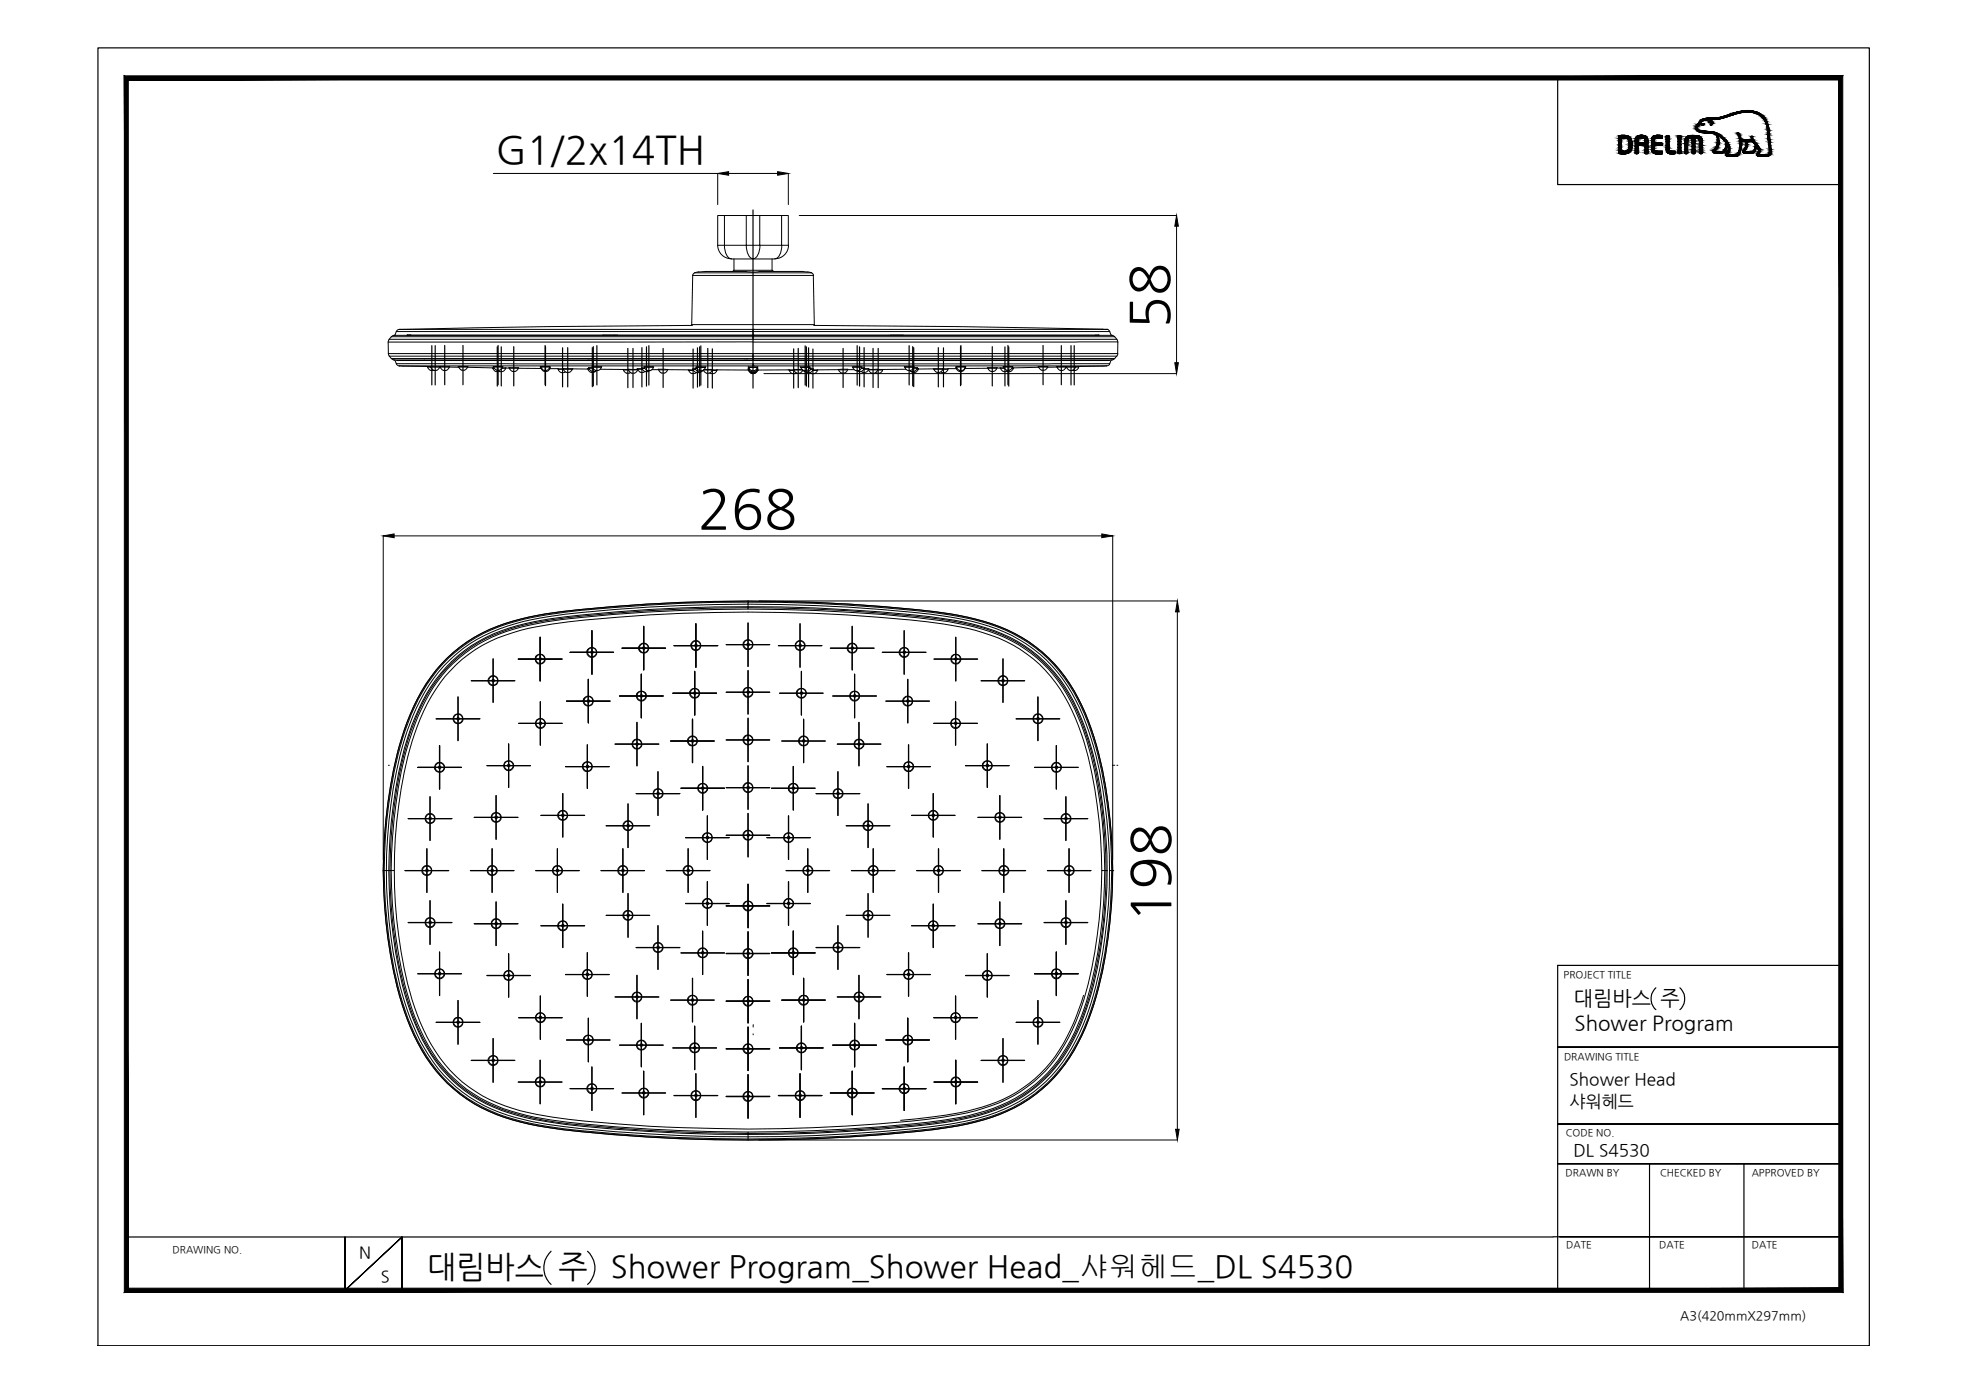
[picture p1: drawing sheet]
<svg xmlns="http://www.w3.org/2000/svg" width="420mm" height="297mm" viewBox="0 0 420 297" stroke-linecap="round" stroke-linejoin="round" font-family="sans-serif">
<defs><g id="words">
<g font-size="11.6">
<text x="249.2" y="70.2" transform="rotate(-90 249.2 70.2)">58</text>
<text x="149" y="112.5">268</text>
<text x="249.4" y="196.9" transform="rotate(-90 249.4 196.9)">198</text>
</g>
<text font-size="8.3" x="105.8" y="34.8">G1/2x14TH</text>
<g font-size="6.6">
<text x="91.1" y="272.6">대림바스 주</text>
<text x="130.3" y="272.6">Shower Program_Shower Head_샤워헤드_DL S4530</text>
</g>
<g font-size="4.4">
<text x="335.9" y="214.4">대림바스 주</text>
<text x="336" y="219.8">Shower Program</text>
</g>
<g font-size="3.7">
<text x="334.9" y="231.6">Shower Head</text>
<text x="334.9" y="236.2">샤워헤드</text>
<text x="335.8" y="246.7">DL S4530</text>
</g>
<g font-size="3.5">
<text x="76.6" y="268.5">N</text>
<text x="81.3" y="273.6">S</text>
</g>
<text font-size="2.7" x="358.5" y="281.6">A3(420mmX297mm)</text>
<g font-size="2.1">
<text x="333.7" y="208.6">PROJECT TITLE</text>
<text x="333.7" y="226.2">DRAWING TITLE</text>
<text x="334.1" y="242.4">CODE NO.</text>
<text x="334.1" y="251">DRAWN BY</text>
<text x="354.2" y="251">CHECKED BY</text>
<text x="373.8" y="251">APPROVED BY</text>
<text x="36.8" y="267.4">DRAWING NO.</text>
<text x="334.2" y="266.4">DATE</text>
<text x="354.1" y="266.4">DATE</text>
<text x="373.8" y="266.4">DATE</text>
</g>
</g></defs>
<!-- layer: 0 -->
<g fill="#000" stroke="#000" stroke-width=".21">
<path d="M153.1 37l2.4-.4v.8zM165.9 36.6l2.3 .4-2.3 .4zM251.1 46l.3 2.3h-.7zM250.7 77.4h.7l-.3 2.3zM81.8 114.4l2.3-.5v.8zM235.1 113.9l2.3 .5-2.3 .3zM251.2 128.2l.4 2.4h-.7zM250.9 241h.7l-.4 2.3z"/>
<path d="M27.4 274.9l-.9 .9 365.9-.9zM26.5 275.8l365.9-.9 .8 .9zM392.4 17.1v257.8l.8 .9zM393.2 16.2v259.6l-.8-258.7zM27.4 17.1h365l.8-.9zM26.5 16.2h366.7l-365.8 .9zM26.5 16.2l.9 258.7v-257.8zM26.5 16.2l.9 258.7-.9 .9z"/>
</g>
<g fill="none" stroke="#000" stroke-width=".25">
<path d="M20.9 10.2h378v277h-378zM332.4 16.6v22.8h60.4M367.1 32.7h.1M353.3 210.8a3.1 3.1 0 0 0 0 4.6M358.5 210.8a3.1 3.1 0 0 1 0 4.6M392.8 206h-60.4v69.7M332.4 223.4h60.4h-60.4M332.4 239.9h60.4h-60.4M332.4 248.3h60.4h-60.4M352 248.3v27M372.1 248.3v27M27 264h304.4"/>
<path d="M73.6 264v11.4l12.2-11.4-12.2 11.4zM85.8 275.4v-11.4v11.4M117.6 267a4.8 4.8 0 0 0 0 7.1M125.4 267a4.7 4.7 0 0 1 0 7.1M331.4 263.9h61.4h-59.9M341 275.3h51.8"/>
</g>
<!-- layer: 1 -->
<g fill="none" stroke="#000" stroke-width=".21">
<path d="M147.8 58.8h25.8l.2 10.5h-26.2zM148.2 58.2l-.4 .6M149.1 58l-.9 .2h24.9M150.7 57.9h8.5M150.7 57.9l-1.7 .2M153.1 52.3h1.5a2.59 2.59 0 0 0 1.4 2.9 2.9 2.9 0 0 1-2.9-2.9zM154.6 46v6.3h4.6a2.58 2.58 0 0 0 1.5 2.9 2.59 2.59 0 0 0 1.5-2.9M154.6 46h-1.5v6.3M154.6 46h12.2M156 55.3h9.3M156.6 55.3v2.4M156.6 57.7l-.3 .2"/>
<path d="M159.2 57.9l1.2 .2 10.4-.2M159.2 46v6.3h2.9v-6.3M164.7 55.3v2.4h-8.1M164.8 57.7l.3 .2M166.8 46v6.3h-4.7M166.8 46h1.4v6.3h-1.4M166.8 52.3a2.59 2.59 0 0 1-1.4 2.9 2.9 2.9 0 0 0 2.9-2.9M170.7 57.9l1.6 .2M172.3 58l.9 .2M173.2 58.2l.4 .6M82.8 73l.1 2.5M82.9 75.5h155.6"/>
<path d="M82.9 75.4l.2 .6M83 72.4l-.2 .6M83 72.4h155.3M83.5 76.5l-.4-.5h155.2l-.4 .5M83.5 71.9h154.4M83.5 76.5h154.4M83.5 76.5l.6 .3M83.5 71.9l-.5 .5M84.1 76.8h153.2h-.2l-.3 .8M84.1 76.8h.2l.3 .8M84.4 71.5l-.3 .1M84.6 70.8h152.2"/>
<path d="M84.6 77.6h152.2M84.6 77.6a1.14 1.14 0 0 0 1.4 .5h150.1M84.6 70.8l-.3 .7M84.6 76.9h152.2M85.2 70.3h.1M85.2 70.3l-.4 .1-.2 .4M85.2 70.3h151M85.3 78.1l6.6 .1M86.9 71.5h41.9M86.9 71.5h.8M90.5 76.8l.2 .1M91.2 78.2v.1h4.6"/>
<path d="M91.3 78.3l.2 .5 .4 .2M91.8 78.2h2.1M91.9 78.2v.1M91.9 79.1h.5M91.9 78.3l.3 .5 .4 .2M92.5 79h.1M92.6 79.1h.5M93.8 78.2l-.2 .6-.5 .2M93.8 78.2h2.2M93.9 78.2l.1 .1M94 78.3l.2 .5 .4 .2M94.6 79.1h.6"/>
<path d="M95.8 78.2v.1M95.8 78.3l2.1 .1M95.9 78.3l-.3 .5-.4 .2M97.7 78.2h2.2M97.9 78.2v.1h1.9M97.9 78.3l.2 .4 .5 .3M98.5 79h.6M99.7 78.4l5.7 .1M99.8 78.3l-.3 .4-.4 .3M99.8 78.2v.1M105.1 78.5l.3 .1M105.2 78.6l.2 .4 .4 .3"/>
<path d="M105.2 78.2h2.1M105.3 78.2l.1 .1M105.4 78.3h1.8M105.4 78.3a.97 .97 0 0 0 .9 .7 .97 .97 0 0 0 .9-.7M105.8 79.3h.6M106.2 79l.5 .3M106.6 79.2l-.2 .1M106.7 79.3h.5M107.1 78.6h.8M107.2 78.5h.8M107.3 78.2l-.1 .1M107.9 78.6l-.2 .4-.5 .3"/>
<path d="M107.9 78.6l.8-.1 .2 .5 .5 .2M108.5 78.5h2.2M108.7 78.5v.1h1.9M109.3 79.3h.6M110.6 78.5v.1M110.6 78.6h4.9M110.6 78.5l-.2 .5-.5 .2M115.3 78.2h2.1M115.4 78.2v.1l1.9-.1M115.4 78.4l-.1 .1M115.4 78.5h.1M115.4 78.3l.3 .5 .4 .2"/>
<path d="M115.5 78.5h.1M115.5 78.5l.2 .5 .4 .2M116.1 79.1h.5M116.1 79.3h.6M117.2 78.5h.3M117.3 78.3l-.2 .5-.5 .2M117.3 78.7l2.9 .1M117.3 78.5h-.1M117.4 78.5l-.3 .5-.4 .2M119.1 78.7v.1M119.1 78.8l.2 .4 .5 .3M119.7 79.5h.6"/>
<path d="M120.1 78.7h2.1M120.2 78.8l.2 .4 .5 .2M120.6 79.4l-.2 .1M120.8 79.5h.6M122.1 78.8l-.2 .4-.4 .2M125.3 78.6h.4M125.5 76.8l1.9 .1M125.5 78.6v.2M125.5 78.8h.2M125.5 78.8l.2 .4 .4 .2M125.5 78.8h-6.4M125.5 78.5h1"/>
<path d="M125.6 78.5l.1 .1h.8M125.7 78.5l.2 .5 .4 .2M126.1 79.5h.6M126.3 78.2h2.1M126.3 79.3h.6M126.4 78.2v.2h1.9v-.2M126.4 78.3l.3 .5 .4 .2M127.1 79.1h.6M127.2 79.1l-.5 .3M127.3 79l-.4 .2M128.1 78.8h6M128.3 78.3l-.2 .5-.4 .2"/>
<path d="M128.6 71.5h3.2M131.1 71.5h29.6M133 78.8v.2h1.1M133.1 78.9l.2 .5 .4 .2M133.7 79.6h.6M134 78.8h2.1M134.1 78.8v.1M134.2 78.9l.2 .5 .4 .2M134.6 79.5l-.3 .1M134.8 79.6h.6M135.9 78.7h1.1M136 78.8h.1"/>
<path d="M136 78.9l-.2 .5-.4 .2M136 78.7v.1h1.1M136 78.8l-1.9 .1M136.1 78.8l.2 .4 .4 .2M136.7 79.5h.6M136.8 78.5h.7M137 78.5v.1h.6M137 78.6l.3 .4 .4 .3M137.4 78.3h2.1M137.5 78.3v.1M137.5 78.4h1.9M137.5 78.4l.3 .4 .4 .3"/>
<path d="M137.6 79.3l-.3 .1M137.7 79.3h.5M138.2 79.1h.6M138.7 79.1l-.4 .2M139.1 78.9h3.3M139.4 78.3v.1M139.4 78.4l-.2 .4-.4 .3M140.4 78.8h2.2M140.5 78.8v.1M140.6 78.9l.1 .3a.9 .9 0 0 0 1.1 .4M142.4 78.9l-.2 .5-.4 .2M142.4 78.9h5.5"/>
<path d="M142.4 78.8v.1M147 78.9v.2h.9M147 79l.2 .5 .4 .2M147.6 79.7h.6M147.6 69.3l.1 .1M147.7 69.4a2984.4 2984.4 0 0 0-62.1 .9h-.3M147.8 78.7h.6M147.9 78.7v.1h.5M147.9 78.8l.2 .4 .5 .3-.4 .2M148.4 78.5v.1M148.4 78.6h.3M148.4 78.6a.98 .98 0 0 0 .7 .7 .98 .98 0 0 0 1-.3"/>
<path d="M148.5 78.3h2.2M148.5 79.5h.6M148.6 78.3v.1h1.9v-.1M148.6 78.4l.3 .4 .4 .3M148.7 78.5h-.5M149.3 79.1h.5M149.5 79.3l-.4 .2M150.3 78.8h1.8M150.5 78.4l-.2 .4-.4 .3M150.7 79.6h.6M151.5 79.6l.2 .1M151.7 79.7h.6"/>
<path d="M152 78.8v.2h-1.9l.2 .4 .5 .2M153 79l-.3 .5-.4 .2M153.1 78.9h-1.1l-.2 .5-.5 .2M159.5 76.8l-.7 .1M159.6 78.5h.2M159.6 78.7h.2M159.6 78.3h2.1M159.7 78.3l.1 .1h1.8l.1-.1M159.7 78.5l.1 .2M159.7 78.7l.1 .1M159.7 78.8l.1 .3M159.8 79.1h.1"/>
<path d="M159.8 78.8l-.1 .1M159.8 79l-6.8-.1-.1 .2h-.9M159.8 79h.1M159.8 78.8h.1M159.8 78.7h.1M159.8 78.4l.2 .4 .4 .3M159.8 78.6a.97 .97 0 0 0 .9 .8 .97 .97 0 0 0 .9-.8M159.8 78.8l.2 .4 .4 .3M159.8 78.9l.2 .5 .4 .2M159.8 79l.2 .5 .4 .2M160.4 79.1h.6M160.4 79.5h.6"/>
<path d="M160.4 79.6h.6M160.4 79.7h.6M160.7 71.5h.1M160.7 71.6h-76.6l-.6 .3M160.7 71.6h76.6M160.7 71.5h73.8M161.5 78.7h.2M161.6 78.5h.1M161.6 79l6.8-.1v.2h1M161.6 78.8h.1M161.6 79.1h.1M161.6 78.8l.1 .1-.3 .5-.4 .2"/>
<path d="M161.6 78.4l-.2 .4-.4 .3M161.6 78.8l-.2 .4-.4 .3M161.6 79l-.2 .5-.4 .2M161.7 78.5l-.1 .3M161.7 78.8l-.1 .3M162.5 76.9h.1M168.3 78.9h1.1l.2 .5 .5 .2M168.4 79l.3 .5 .4 .2M169.1 79.7h.6M169.3 78.8h1.8M169.4 78.8v.2h1.8M169.9 79.6l-.2 .1"/>
<path d="M170 79.6h.6M170.7 78.3h2.2M170.8 78.3l.1 .1h1.8v-.1M170.9 78.4l.2 .4 .4 .3M171.3 79l-.2 .4-.4 .2M171.5 79.1h.6M171.9 79.3l.4 .2M172.2 79.5h.6M172.7 78.5h.4M172.8 78.4l-.2 .4-.5 .3M172.8 79.5l.4 .2M173 78.7h.6"/>
<path d="M173 78.6l-.4 .6a1.02 1.02 0 0 1-1.3-.2M173 78.5l-.3 .1M173.2 79.7h.6M173.5 78.8l-.2 .4-.4 .3M173.5 78.7v.1h-.5M173.8 69.3l-.1 .1 30.8 .3 31.6 .6M174.4 78.9v.2h-1M174.4 79l-.2 .5-.4 .2M178.9 78.9h-5.5M178.9 78.8v.1M180.8 78.8a.94 .94 0 0 1-.8 .8 .94 .94 0 0 1-1-.7M181 78.8h-2.2"/>
<path d="M181.8 78.3h2.2M182 78.3v.1M182 78.4l.2 .4 .4 .3M182.2 78.9h-3.3M182.6 79.1h.6M182.8 79.1l.4 .2M183.2 79.3h.5M183.8 79.3l.3 .1M183.8 78.5h.7M183.9 78.4l-.3 .4-.4 .3M183.9 78.3l-1.9 .1M184.1 79.5h.5"/>
<path d="M184.4 78.6l-.2 .4-.5 .3M184.4 78.7h1M184.4 78.5v.1h-.6M185.3 78.8h.1M185.3 78.7v.1h-1M185.4 78.8l-.3 .4-.4 .2M185.4 78.8h2M185.4 78.8v.1M185.4 78.9h1.8M185.4 78.9l.2 .5 .4 .2M186 79.6h.6M186.9 79.5l.2 .1"/>
<path d="M187.1 79.6h.6M187.3 78.9l-.3 .5-.4 .2M187.3 78.8l-.1 .1M188.4 78.9l-.3 .5-.4 .2M188.4 78.8l-.1 .2h-1.1M192.9 78.2h2.2M193.1 78.2v.2h1.8l.1-.2M193.1 78.3l.2 .5 .4 .2M193.3 78.8h-6M193.7 79.1h.6M194.1 79l.4 .2M194.2 79.1l.5 .3"/>
<path d="M194.5 79.3h.6M194.7 79.5h.6M194.9 78.5h.9M195 78.3l-.3 .5-.4 .2M195.7 78.6h.3M195.7 78.5l-.2 .5-.4 .2M195.7 78.5v.1h-.8M195.9 78.6v.2h-.2M195.9 78.8l-.2 .4-.4 .2M199.3 78.8l.2 .4 .4 .2M199.9 79.5h.6M200.8 79.4l.3 .1"/>
<path d="M201 79.5h.6M201.2 78.8l-.2 .4-.5 .2M201.3 78.7h-2.1M202.3 78.8l-.2 .4-.5 .3M202.3 78.7v.1h-6.4M203.9 78.5h.2M203.9 78.2h2.2M204 78.5h.1M204 78.5h.2M204 78.5l.3 .5 .4 .2M204.1 78.7l-2.9 .1M204.1 78.3l.3 .5 .4 .2"/>
<path d="M204.7 79.3h.6M204.8 79.1h.5M205.9 78.5l-.2 .5-.4 .2M205.9 78.4l.2 .1M205.9 78.5h.1M206 78.2v.1l-1.9-.1M206 78.3l-.2 .5-.4 .2M210.7 78.5h2.1M210.8 78.5v.1M210.8 78.6h-4.9M210.8 78.5l.2 .5 .5 .2M211.4 79.3h.6"/>
<path d="M212.7 78.5v.1h-1.9M213.3 78.5h.9M213.5 78.6l.2 .4 .5 .3M214.2 79.3h.5M214.2 78.3l.2 .4 .4 .3M214.2 78.6l-1.5-.1-.2 .5-.4 .2M214.8 79h.6M214.9 79.2l.1 .1M215 79.3h.5M215.2 79l-.5 .3M215.9 78.6h.3M216 78.3l-.2 .4-.4 .3"/>
<path d="M216.1 78.2l-.1 .1-1.9-.1M216.1 78.2h-2.1M216.2 78.6l-.2 .4-.4 .3M216.2 78.5v.1M221.6 78.2l1.9 .1M221.6 78.4l-5.6 .1M221.7 78.3v.2a.97 .97 0 0 0 1.1 .5M223.5 78.2v.1M223.5 78.3l-.2 .4-.4 .3M223.6 78.2h-2.1M225.5 78.2v.1M225.5 78.3l-2 .1"/>
<path d="M225.6 78.3l.2 .5 .4 .2M226.2 79.1h.6M227.4 78.2l-.2 .6-.4 .2M227.6 78.2h-2.2M227.6 78.2v.1M227.6 78.3l.2 .5 .5 .2M228.2 79.1h.6M228.9 79h.1M228.9 79.1h.6M229.5 78.3l-.3 .5-.4 .2M229.5 78.2v.1M229.6 78.2h-2.2"/>
<path d="M230.2 78.2v.1h-4.7M230.2 78.3l-.2 .5-.5 .2M233.7 71.5h.7M236.1 78.1l-6.6 .1M236.1 70.3h.4l.3 .5M236.2 70.3h.1M236.8 77.6l-.3 .3-.4 .2M236.8 70.8l.3 .7 .2 .1M237.3 71.6l.6 .3M237.9 71.9l.4 .5M237.9 76.5l-.6 .3M238.3 72.4l.2 .6"/>
<path d="M238.5 75.4l-.2 .6M238.5 73h-155.7M238.5 73v2.5M114.4 140l-.2 .6M125.5 138.6l-.3 .6M136.3 137.9l.1 .8 .3 .5M147.5 137.4l-.1 .3M159.6 129.7v.3a321.2 321.2 0 0 0-43 2.7 37.9 37.9 0 0 0-17.4 6.7 32.3 32.3 0 0 0-10.7 15.1 75.5 75.5 0 0 0-4.4 20.6l-.5 7.1-.1 3.6M159.6 130a283.7 283.7 0 0 1 44.7 3 33 33 0 0 1 18.3 8.6 40.6 40.6 0 0 1 10.2 19.6 104.1 104.1 0 0 1 2.9 24.6M159.6 128.3a326.2 326.2 0 0 0-43.3 2.7 40.2 40.2 0 0 0-18.1 7.1 34.5 34.5 0 0 0-11.3 15.8 92.1 92.1 0 0 0-5.1 31.9M159.6 128.3a305.3 305.3 0 0 0-45 3 37 37 0 0 0-17.8 7.9 36.4 36.4 0 0 0-10.5 16.4 98.9 98.9 0 0 0-4.5 30.2M159.6 128.2a336.1 336.1 0 0 1 43.3 2.8 40.2 40.2 0 0 1 18.2 7.1 35.6 35.6 0 0 1 11.8 17.5 98.1 98.1 0 0 1 4.5 30.2"/>
<path d="M159.6 128.3a306.8 306.8 0 0 1 45.1 3 37.5 37.5 0 0 1 17.7 7.9 38.1 38.1 0 0 1 11.1 18.1 99.4 99.4 0 0 1 3.9 28.5M159.6 128.3v.2a326.9 326.9 0 0 0-42.6 2.7 38.1 38.1 0 0 0-19.9 8 38.1 38.1 0 0 0-11.2 18.3 102 102 0 0 0-3.9 28.3M159.6 129.7v-.8a301.9 301.9 0 0 1 44.4 3 36.5 36.5 0 0 1 17.9 7.7 37.3 37.3 0 0 1 11 18.1 98 98 0 0 1 3.9 28.1M96.6 141.2a32.4 32.4 0 0 1 17.2-8.3l1.8-.3a337.2 337.2 0 0 1 72.3-1.8 146.1 146.1 0 0 1 17.5 2.1 32.3 32.3 0 0 1 19.6 11 47.7 47.7 0 0 1 8.9 20.8 102.2 102.2 0 0 1-2.2 50.2 34.9 34.9 0 0 1-11.7 17.6 37.3 37.3 0 0 1-17.1 6.6 337.4 337.4 0 0 1-86.6 0 37.1 37.1 0 0 1-17.5-6.9 33 33 0 0 1-10.5-15.1 97.2 97.2 0 0 1-5-34.8 85.4 85.4 0 0 1 5.6-29.4 33.7 33.7 0 0 1 7.7-11.7zM124.7 148.9l-.3 .6M135.8 148.4h.1M136 147.9l-.2 .5M137.6 147.7l.2 .4M147.1 158.9l.2 .2M147.2 147.6l-.1 .3M83.1 163.3h-.2M92.7 163.7l.2 .5"/>
<path d="M148.9 168.1v.1M237.4 163.3h.5M238.3 163.3h.2M81.8 185.8h.1M81.8 185.8a89.2 89.2 0 0 0 5.8 33.5 32.4 32.4 0 0 0 23.5 20.2l3.5 .7a238.8 238.8 0 0 0 30.5 2.8l14.5 .3M82 185.8a96.4 96.4 0 0 0 5.1 31.6 33.7 33.7 0 0 0 14.4 18 48.6 48.6 0 0 0 19 5.5 351.5 351.5 0 0 0 39.1 2.1M82 185.8h.5M82.5 185.8a90.5 90.5 0 0 1 5.7-33.2 32 32 0 0 1 23.5-20l3.6-.7a301.9 301.9 0 0 1 44.3-3v-.4a304.9 304.9 0 0 1 44.5 3 36.9 36.9 0 0 1 18.1 7.7 38 38 0 0 1 11.1 18.4 100.4 100.4 0 0 1 3.9 28.2M82.5 185.8h.5M82.5 185.8a93.9 93.9 0 0 0 5 31.4 33.4 33.4 0 0 0 14.2 17.8 47.2 47.2 0 0 0 18.8 5.4 351.5 351.5 0 0 0 39.1 2.2v-1M83 185.8a95.5 95.5 0 0 1 5-31.2 33.9 33.9 0 0 1 11.2-15.8 37.6 37.6 0 0 1 16.4-6.5 337.7 337.7 0 0 1 79.3-1.1 62.5 62.5 0 0 1 19 4.1 30.8 30.8 0 0 1 16.6 17.5 75 75 0 0 1 5.2 22.4l.5 7v3.6M83 185.8a88.8 88.8 0 0 0 5.7 32.9 30.9 30.9 0 0 0 21.6 19.3l5.2 1.2a303.4 303.4 0 0 0 51.2 2.8 300.2 300.2 0 0 0 36.9-2.8 36.8 36.8 0 0 0 17.9-7.6 36.9 36.9 0 0 0 10.9-18 99.9 99.9 0 0 0 3.8-27.8"/>
<path d="M83 185.8h.5M83.5 185.8h.6a92.4 92.4 0 0 1 5-30.8 31.6 31.6 0 0 1 13.9-17.3 44.2 44.2 0 0 1 14.9-4.5 343.5 343.5 0 0 1 83.4 0 38.8 38.8 0 0 1 17.8 6.4 33.1 33.1 0 0 1 11.6 17 96.2 96.2 0 0 1 4.4 29.2h.6M83.5 185.8a89.1 89.1 0 0 0 5.6 32.7 30.8 30.8 0 0 0 23.3 19.5l3.4 .7a326.8 326.8 0 0 0 57.9 2.6 231.2 231.2 0 0 0 31.4-2.9 34.2 34.2 0 0 0 17.3-8.3 38.9 38.9 0 0 0 10-18.2 103 103 0 0 0 3.3-26.1M84.1 185.8a87.5 87.5 0 0 0 5.6 32.4 30.1 30.1 0 0 0 21.4 18.8 114.4 114.4 0 0 0 20.7 2.8 348.9 348.9 0 0 0 69.5-1.4 38.7 38.7 0 0 0 17.8-6.4 33.3 33.3 0 0 0 11.6-17.1 96.8 96.8 0 0 0 4.4-29.1M160.7 193.4l-.1 .2M185.2 190.7v9.3M194.5 197.5h9.3M235.7 185.8h.5M236.8 185.8a95 95 0 0 1-5.1 31.4 33.3 33.3 0 0 1-14.2 17.9 47.6 47.6 0 0 1-18.8 5.3 348.2 348.2 0 0 1-39.1 2.2v.4M236.8 185.8h.4M237.2 185.8a90.2 90.2 0 0 1-5.7 33.3 32 32 0 0 1-18.8 18.7 67.6 67.6 0 0 1-17.5 3.5 353.1 353.1 0 0 1-35.6 1.7M237.4 185.8h.1"/>
<path d="M237.4 185.8a94.4 94.4 0 0 1-5.1 31.8 33.9 33.9 0 0 1-14.2 17.9 42.3 42.3 0 0 1-15.2 5 302.4 302.4 0 0 1-43.3 2.8M237.4 185.8a94.4 94.4 0 0 1-5.1 31.8 33.1 33.1 0 0 1-17.4 19.5 55.5 55.5 0 0 1-15.6 3.9 357.5 357.5 0 0 1-39.7 2.3M160.7 213.7l-.1 .3M160.7 203.5l-.1 .3M160.7 218.6v.6M170.3 203.4v.1M171.9 212.4l.3 .2M226.4 207.3l.1 .6M231.2 212.4a41.6 41.6 0 0 1-8.1 15.5 30.3 30.3 0 0 1-16.6 9.2 102.1 102.1 0 0 1-14.3 2M160.7 234l-.1 .3M160.7 223.8l-.1 .3M160.7 220.6v.2"/>
<path d="M171.8 233.8v.3M172.1 223.7l-.1 .3M181.4 223.5l.2 .3M182.5 232.4l.3 .4 .1 .8M183.4 223.1l-.2 .6M194 232.4l-.2 .6M194.8 222l-.3 .6M205 230.9l-.2 .6"/>
<circle cx="126.3" cy="139.2" r="1.08"/>
<circle cx="126.3" cy="139.2" r=".95"/>
<circle cx="126.3" cy="139.2" r=".28"/>
<circle cx="137.4" cy="138.3" r="1.08"/>
<circle cx="137.4" cy="138.3" r=".95"/>
<circle cx="137.4" cy="138.3" r=".28"/>
<circle cx="148.5" cy="137.7" r="1.07"/>
<circle cx="148.5" cy="137.7" r=".95"/>
<circle cx="148.5" cy="137.7" r=".28"/>
<circle cx="159.6" cy="137.6" r="1.08"/>
<circle cx="159.6" cy="137.5" r=".28"/>
<circle cx="159.6" cy="137.5" r=".95"/>
<circle cx="170.7" cy="137.7" r=".28"/>
<circle cx="170.7" cy="137.7" r=".95"/>
<circle cx="170.8" cy="137.8" r="1.07"/>
<circle cx="181.8" cy="138.3" r="1.07"/>
<circle cx="181.9" cy="138.3" r=".28"/>
<circle cx="181.9" cy="138.3" r=".95"/>
<circle cx="192.9" cy="139.2" r="1.08"/>
<circle cx="193" cy="139.2" r=".28"/>
<circle cx="193" cy="139.2" r=".95"/>
<circle cx="97.8" cy="153.4" r="1.08"/>
<circle cx="97.8" cy="153.4" r=".95"/>
<circle cx="97.8" cy="153.4" r=".28"/>
<circle cx="105.2" cy="145.3" r="1.09"/>
<circle cx="105.2" cy="145.2" r=".95"/>
<circle cx="105.2" cy="145.2" r=".28"/>
<circle cx="115.3" cy="140.7" r="1.07"/>
<circle cx="115.3" cy="140.6" r=".95"/>
<circle cx="115.3" cy="140.6" r=".28"/>
<circle cx="115.3" cy="154.4" r="1.07"/>
<circle cx="115.3" cy="154.3" r=".95"/>
<circle cx="115.3" cy="154.3" r=".28"/>
<circle cx="125.5" cy="149.6" r="1.09"/>
<circle cx="125.6" cy="149.6" r=".95"/>
<circle cx="125.6" cy="149.6" r=".28"/>
<circle cx="135.9" cy="158.8" r="1.07"/>
<circle cx="135.9" cy="158.8" r=".95"/>
<circle cx="135.9" cy="158.8" r=".28"/>
<circle cx="136.9" cy="148.5" r="1.07"/>
<circle cx="136.9" cy="148.5" r=".95"/>
<circle cx="136.9" cy="148.5" r=".28"/>
<circle cx="147.8" cy="158.1" r="1.09"/>
<circle cx="147.8" cy="158.1" r=".95"/>
<circle cx="147.8" cy="158.1" r=".28"/>
<circle cx="148.2" cy="148" r="1.08"/>
<circle cx="148.3" cy="147.9" r=".95"/>
<circle cx="148.3" cy="147.9" r=".28"/>
<circle cx="159.6" cy="157.9" r="1.08"/>
<circle cx="159.6" cy="147.7" r="1.08"/>
<circle cx="159.6" cy="157.9" r=".28"/>
<circle cx="159.6" cy="147.7" r=".28"/>
<circle cx="159.6" cy="157.9" r=".95"/>
<circle cx="159.6" cy="147.7" r=".95"/>
<circle cx="171" cy="147.9" r="1.07"/>
<circle cx="171" cy="147.9" r=".28"/>
<circle cx="171" cy="147.9" r=".95"/>
<circle cx="171.5" cy="158.1" r="1.07"/>
<circle cx="171.5" cy="158.1" r=".28"/>
<circle cx="171.5" cy="158.1" r=".95"/>
<circle cx="182.3" cy="148.5" r="1.08"/>
<circle cx="182.4" cy="148.5" r=".28"/>
<circle cx="182.4" cy="148.5" r=".95"/>
<circle cx="183.3" cy="158.8" r="1.09"/>
<circle cx="183.3" cy="158.8" r=".28"/>
<circle cx="183.3" cy="158.8" r=".95"/>
<circle cx="193.7" cy="149.6" r="1.07"/>
<circle cx="193.7" cy="149.6" r=".28"/>
<circle cx="193.7" cy="149.6" r=".95"/>
<circle cx="203.9" cy="154.4" r="1.08"/>
<circle cx="203.9" cy="154.3" r=".28"/>
<circle cx="203.9" cy="154.3" r=".95"/>
<circle cx="204" cy="140.6" r="1.08"/>
<circle cx="204" cy="140.6" r=".28"/>
<circle cx="204" cy="140.6" r=".95"/>
<circle cx="214" cy="145.3" r="1.07"/>
<circle cx="214" cy="145.2" r=".28"/>
<circle cx="214" cy="145.2" r=".95"/>
<circle cx="221.5" cy="153.4" r=".28"/>
<circle cx="221.5" cy="153.4" r=".95"/>
<circle cx="221.5" cy="153.4" r="1.08"/>
<circle cx="91.8" cy="174.7" r="1.08"/>
<circle cx="91.8" cy="174.7" r=".95"/>
<circle cx="91.8" cy="174.7" r=".28"/>
<circle cx="93.8" cy="163.7" r="1.08"/>
<circle cx="93.8" cy="163.7" r=".95"/>
<circle cx="93.8" cy="163.7" r=".28"/>
<circle cx="105.9" cy="174.4" r="1.07"/>
<circle cx="105.9" cy="174.4" r=".95"/>
<circle cx="105.9" cy="174.4" r=".28"/>
<circle cx="108.5" cy="163.4" r="1.07"/>
<circle cx="108.5" cy="163.4" r=".95"/>
<circle cx="108.5" cy="163.4" r=".28"/>
<circle cx="120.1" cy="174" r="1.08"/>
<circle cx="120.1" cy="174" r=".95"/>
<circle cx="120.1" cy="174" r=".28"/>
<circle cx="125.3" cy="163.6" r="1.07"/>
<circle cx="125.4" cy="163.6" r=".95"/>
<circle cx="125.4" cy="163.6" r=".28"/>
<circle cx="134" cy="176.2" r="1.09"/>
<circle cx="134" cy="176.2" r=".95"/>
<circle cx="134" cy="176.2" r=".28"/>
<circle cx="140.4" cy="169.4" r="1.07"/>
<circle cx="140.4" cy="169.3" r=".95"/>
<circle cx="140.4" cy="169.3" r=".28"/>
<circle cx="149.9" cy="168.2" r="1.07"/>
<circle cx="150" cy="168.2" r=".95"/>
<circle cx="150" cy="168.2" r=".28"/>
<circle cx="150.9" cy="178.8" r="1.08"/>
<circle cx="151" cy="178.7" r=".28"/>
<circle cx="151" cy="178.7" r=".95"/>
<circle cx="159.6" cy="168.1" r="1.07"/>
<circle cx="159.6" cy="178.2" r="1.07"/>
<circle cx="159.6" cy="178.2" r=".28"/>
<circle cx="159.6" cy="168.1" r=".28"/>
<circle cx="159.6" cy="168.1" r=".95"/>
<circle cx="159.6" cy="178.2" r=".95"/>
<circle cx="168.3" cy="178.7" r=".95"/>
<circle cx="168.3" cy="178.7" r=".28"/>
<circle cx="168.3" cy="178.7" r="1.07"/>
<circle cx="169.3" cy="168.2" r="1.08"/>
<circle cx="169.3" cy="168.2" r=".28"/>
<circle cx="169.3" cy="168.2" r=".95"/>
<circle cx="178.8" cy="169.3" r="1.08"/>
<circle cx="178.8" cy="169.3" r=".28"/>
<circle cx="178.8" cy="169.3" r=".95"/>
<circle cx="185.2" cy="176.2" r="1.07"/>
<circle cx="185.3" cy="176.2" r=".28"/>
<circle cx="185.3" cy="176.2" r=".95"/>
<circle cx="193.9" cy="163.6" r="1.09"/>
<circle cx="193.9" cy="163.6" r=".28"/>
<circle cx="193.9" cy="163.6" r=".95"/>
<circle cx="199.1" cy="174" r=".28"/>
<circle cx="199.1" cy="174" r=".95"/>
<circle cx="199.2" cy="174" r="1.07"/>
<circle cx="210.7" cy="163.4" r="1.08"/>
<circle cx="210.7" cy="163.4" r=".28"/>
<circle cx="210.7" cy="163.4" r=".95"/>
<circle cx="213.4" cy="174.4" r="1.08"/>
<circle cx="213.4" cy="174.4" r=".28"/>
<circle cx="213.4" cy="174.4" r=".95"/>
<circle cx="225.4" cy="163.7" r="1.08"/>
<circle cx="225.4" cy="163.7" r=".28"/>
<circle cx="225.4" cy="163.7" r=".95"/>
<circle cx="227.5" cy="174.7" r=".28"/>
<circle cx="227.5" cy="174.7" r=".95"/>
<circle cx="227.5" cy="174.7" r="1.08"/>
<circle cx="91.1" cy="185.8" r="1.08"/>
<circle cx="91.1" cy="185.8" r=".95"/>
<circle cx="91.1" cy="185.8" r=".28"/>
<circle cx="91.8" cy="196.9" r="1.07"/>
<circle cx="91.8" cy="196.8" r=".28"/>
<circle cx="91.8" cy="196.8" r=".95"/>
<circle cx="105" cy="185.8" r="1.08"/>
<circle cx="105" cy="185.8" r=".95"/>
<circle cx="105" cy="185.8" r=".28"/>
<circle cx="105.9" cy="197.1" r="1.08"/>
<circle cx="105.9" cy="197.1" r=".28"/>
<circle cx="105.9" cy="197.1" r=".95"/>
<circle cx="119" cy="185.8" r="1.08"/>
<circle cx="119" cy="185.8" r=".95"/>
<circle cx="119" cy="185.8" r=".28"/>
<circle cx="120.1" cy="197.6" r="1.08"/>
<circle cx="120.1" cy="197.5" r=".28"/>
<circle cx="120.1" cy="197.5" r=".95"/>
<circle cx="132.9" cy="185.8" r="1.09"/>
<circle cx="132.9" cy="185.8" r=".95"/>
<circle cx="132.9" cy="185.8" r=".28"/>
<circle cx="134" cy="195.4" r="1.08"/>
<circle cx="134" cy="195.3" r=".28"/>
<circle cx="134" cy="195.3" r=".95"/>
<circle cx="146.8" cy="185.8" r="1.09"/>
<circle cx="146.9" cy="185.8" r=".95"/>
<circle cx="146.9" cy="185.8" r=".28"/>
<circle cx="150.9" cy="192.8" r="1.09"/>
<circle cx="151" cy="192.8" r=".95"/>
<circle cx="151" cy="192.8" r=".28"/>
<circle cx="159.6" cy="193.3" r="1.08"/>
<circle cx="159.6" cy="193.3" r=".95"/>
<circle cx="159.6" cy="193.3" r=".28"/>
<circle cx="168.3" cy="192.8" r=".28"/>
<circle cx="168.3" cy="192.8" r=".95"/>
<circle cx="168.3" cy="192.8" r="1.07"/>
<circle cx="172.4" cy="185.8" r=".28"/>
<circle cx="172.4" cy="185.8" r=".95"/>
<circle cx="172.4" cy="185.8" r="1.07"/>
<circle cx="185.2" cy="195.3" r="1.07"/>
<circle cx="185.3" cy="195.3" r=".95"/>
<circle cx="185.3" cy="195.3" r=".28"/>
<circle cx="186.3" cy="185.8" r="1.07"/>
<circle cx="186.4" cy="185.8" r=".28"/>
<circle cx="186.4" cy="185.8" r=".95"/>
<circle cx="199.1" cy="197.5" r=".95"/>
<circle cx="199.1" cy="197.5" r=".28"/>
<circle cx="199.1" cy="197.6" r="1.08"/>
<circle cx="200.3" cy="185.8" r="1.07"/>
<circle cx="200.3" cy="185.8" r=".28"/>
<circle cx="200.3" cy="185.8" r=".95"/>
<circle cx="213.4" cy="197.1" r=".95"/>
<circle cx="213.4" cy="197.1" r=".28"/>
<circle cx="213.4" cy="197.1" r="1.08"/>
<circle cx="214.2" cy="185.8" r="1.08"/>
<circle cx="214.2" cy="185.8" r=".28"/>
<circle cx="214.2" cy="185.8" r=".95"/>
<circle cx="227.5" cy="196.9" r="1.09"/>
<circle cx="227.5" cy="196.8" r=".95"/>
<circle cx="227.5" cy="196.8" r=".28"/>
<circle cx="228.1" cy="185.8" r=".28"/>
<circle cx="228.1" cy="185.8" r=".95"/>
<circle cx="228.1" cy="185.7" r="1.08"/>
<circle cx="93.8" cy="207.8" r="1.07"/>
<circle cx="93.8" cy="207.8" r=".28"/>
<circle cx="93.8" cy="207.8" r=".95"/>
<circle cx="97.8" cy="218.1" r="1.08"/>
<circle cx="97.8" cy="218.1" r=".28"/>
<circle cx="97.8" cy="218.1" r=".95"/>
<circle cx="108.5" cy="208.1" r="1.08"/>
<circle cx="108.5" cy="208.1" r=".28"/>
<circle cx="108.5" cy="208.1" r=".95"/>
<circle cx="115.3" cy="217.2" r="1.08"/>
<circle cx="115.3" cy="217.1" r=".28"/>
<circle cx="115.3" cy="217.1" r=".95"/>
<circle cx="125.4" cy="207.9" r="1.08"/>
<circle cx="125.4" cy="207.9" r=".28"/>
<circle cx="125.4" cy="207.9" r=".95"/>
<circle cx="135.9" cy="212.7" r="1.07"/>
<circle cx="135.9" cy="212.7" r=".28"/>
<circle cx="135.9" cy="212.7" r=".95"/>
<circle cx="140.4" cy="202.2" r="1.08"/>
<circle cx="140.4" cy="202.2" r=".28"/>
<circle cx="140.4" cy="202.2" r=".95"/>
<circle cx="147.7" cy="213.4" r="1.08"/>
<circle cx="147.8" cy="213.4" r=".28"/>
<circle cx="147.8" cy="213.4" r=".95"/>
<circle cx="149.9" cy="203.3" r="1.08"/>
<circle cx="150" cy="203.3" r=".28"/>
<circle cx="150" cy="203.3" r=".95"/>
<circle cx="159.6" cy="203.5" r="1.08"/>
<circle cx="159.6" cy="213.7" r="1.07"/>
<circle cx="159.6" cy="213.6" r=".95"/>
<circle cx="159.6" cy="203.4" r=".95"/>
<circle cx="159.6" cy="213.6" r=".28"/>
<circle cx="159.6" cy="203.4" r=".28"/>
<circle cx="169.3" cy="203.3" r="1.07"/>
<circle cx="169.3" cy="203.3" r=".95"/>
<circle cx="169.3" cy="203.3" r=".28"/>
<circle cx="171.5" cy="213.4" r="1.08"/>
<circle cx="171.5" cy="213.4" r=".95"/>
<circle cx="171.5" cy="213.4" r=".28"/>
<circle cx="178.8" cy="202.2" r=".95"/>
<circle cx="178.8" cy="202.2" r=".28"/>
<circle cx="178.8" cy="202.2" r="1.08"/>
<circle cx="183.3" cy="212.7" r="1.09"/>
<circle cx="183.3" cy="212.7" r=".95"/>
<circle cx="183.3" cy="212.7" r=".28"/>
<circle cx="193.9" cy="207.9" r=".95"/>
<circle cx="193.9" cy="207.9" r=".28"/>
<circle cx="193.9" cy="207.9" r="1.08"/>
<circle cx="203.9" cy="217.2" r="1.07"/>
<circle cx="203.9" cy="217.1" r=".95"/>
<circle cx="203.9" cy="217.1" r=".28"/>
<circle cx="210.7" cy="208.2" r="1.07"/>
<circle cx="210.7" cy="208.1" r=".95"/>
<circle cx="210.7" cy="208.1" r=".28"/>
<circle cx="221.5" cy="218.1" r=".95"/>
<circle cx="221.5" cy="218.1" r=".28"/>
<circle cx="221.5" cy="218.1" r="1.08"/>
<circle cx="225.4" cy="207.8" r="1.09"/>
<circle cx="225.4" cy="207.8" r=".95"/>
<circle cx="225.4" cy="207.8" r=".28"/>
<circle cx="105.2" cy="226.3" r="1.08"/>
<circle cx="105.2" cy="226.3" r=".28"/>
<circle cx="105.2" cy="226.3" r=".95"/>
<circle cx="115.3" cy="230.9" r="1.08"/>
<circle cx="115.3" cy="230.9" r=".28"/>
<circle cx="115.3" cy="230.9" r=".95"/>
<circle cx="125.5" cy="222" r="1.08"/>
<circle cx="125.6" cy="221.9" r=".28"/>
<circle cx="125.6" cy="221.9" r=".95"/>
<circle cx="126.3" cy="232.3" r="1.07"/>
<circle cx="126.3" cy="232.3" r=".28"/>
<circle cx="126.3" cy="232.3" r=".95"/>
<circle cx="136.9" cy="223" r="1.08"/>
<circle cx="136.9" cy="223" r=".28"/>
<circle cx="136.9" cy="223" r=".95"/>
<circle cx="137.4" cy="233.2" r="1.07"/>
<circle cx="137.4" cy="233.2" r=".28"/>
<circle cx="137.4" cy="233.2" r=".95"/>
<circle cx="148.2" cy="223.6" r="1.09"/>
<circle cx="148.3" cy="223.6" r=".28"/>
<circle cx="148.3" cy="223.6" r=".95"/>
<circle cx="148.5" cy="233.8" r="1.07"/>
<circle cx="148.5" cy="233.8" r=".28"/>
<circle cx="148.5" cy="233.8" r=".95"/>
<circle cx="159.6" cy="234" r="1.07"/>
<circle cx="159.6" cy="223.8" r="1.07"/>
<circle cx="159.6" cy="223.8" r=".95"/>
<circle cx="159.6" cy="233.9" r=".95"/>
<circle cx="159.6" cy="223.8" r=".28"/>
<circle cx="159.6" cy="233.9" r=".28"/>
<circle cx="170.7" cy="233.8" r="1.09"/>
<circle cx="170.7" cy="233.8" r=".95"/>
<circle cx="170.7" cy="233.8" r=".28"/>
<circle cx="171" cy="223.6" r="1.07"/>
<circle cx="171" cy="223.6" r=".95"/>
<circle cx="171" cy="223.6" r=".28"/>
<circle cx="181.8" cy="233.2" r="1.08"/>
<circle cx="181.9" cy="233.2" r=".95"/>
<circle cx="181.9" cy="233.2" r=".28"/>
<circle cx="182.4" cy="223" r="1.07"/>
<circle cx="182.4" cy="223" r=".95"/>
<circle cx="182.4" cy="223" r=".28"/>
<circle cx="192.9" cy="232.3" r="1.07"/>
<circle cx="193" cy="232.3" r=".95"/>
<circle cx="193" cy="232.3" r=".28"/>
<circle cx="193.7" cy="221.9" r="1.08"/>
<circle cx="193.7" cy="221.9" r=".95"/>
<circle cx="193.7" cy="221.9" r=".28"/>
<circle cx="204" cy="230.9" r=".95"/>
<circle cx="204" cy="230.9" r=".28"/>
<circle cx="204" cy="230.9" r="1.08"/>
<circle cx="214" cy="226.3" r="1.08"/>
<circle cx="214" cy="226.3" r=".95"/>
<circle cx="214" cy="226.3" r=".28"/>
</g>
<g fill="none" stroke="#000" stroke-width=".25">
<path d="M160.7 44.8v38M92.1 73.8v8.3M92.9 73.8v8.3M94.9 73.7v8.4M98.8 73.7v8.4M106.1 74v8.4M106.3 73.7v8.4M107 74v8.4M109.6 74v8.4M116.3 73.7v8.4M116.4 74v8.3M120 74.2v8.4"/>
<path d="M121.1 74.2v8.4M126.4 74.2v8.3M126.6 74v8.4M127.4 73.8v8.3M134 74.4v8.3M135.1 74.4v8.3M137 74.2v8.4M138 74v8.4M138.5 73.8v8.4M141.5 74.4v8.3M147.9 74.5v8.3M148.8 74.2v8.4"/>
<path d="M149.3 74v8.4M149.5 73.8v8.4M151 74.4v8.3M152 74.4v8.4M160.7 78.1h.1M160.7 77.7v.4M160.7 75.5v1.4M160.7 70.3h.1M160.7 70.3v2.1M169.4 74.4v8.4M170.3 74.4v8.3M171.8 73.8v8.4"/>
<path d="M172.1 74v8.4M172.5 74.2v8.4M173.5 74.5v8.3M179.9 74.4v8.3M182.9 73.8v8.4M183.4 74v8.4M184.4 74.2v8.4M186.3 74.4v8.3M187.4 74.4v8.3M194 73.8v8.3M194.8 74v8.4M195 74.2v8.3"/>
<path d="M200.2 74.2v8.4M201.3 74.2v8.4M205 74v8.3M205 73.7v8.4M211.7 74v8.4M214.4 74v8.4M215.1 73.7v8.4M215.3 74v8.4M222.6 73.7v8.4M226.5 73.8v8.3M228.5 73.8v8.3M229.2 73.8v8.3"/>
<path d="M115.3 136v9.3M121.7 139.2h9.2M126.3 134.6v9.3M132.7 138.3h9.3M137.4 133.7v9.3M143.8 137.8h9.3M148.5 133.1v9.3M155 137.6h9.2M159.6 132.9v9.3M166.1 137.8h9.3M170.7 133.1v9.3M177.2 138.3h9.3"/>
<path d="M181.8 133.7v9.3M188.3 139.2h9.3M192.9 134.6v9.3M203.9 136v9.3M93.1 153.4h9.3M93.8 159.1v9.3M97.7 148.7v9.3M100.6 145.3h9.2M105.2 140.6v9.3M108.5 158.7v9.3M110.6 140.6h9.3M110.7 154.4h9.3"/>
<path d="M115.3 149.7v9.3M120.9 149.6h9.3M125.3 158.9v9.3M125.5 145v9.3M131.3 158.8h9.3M132.2 148.5h9.3M135.9 154.1v9.3M136.8 143.9v9.3M143.1 158.1h9.3M143.6 147.9h9.3M147.8 153.5v9.2M148.2 143.3v9.3"/>
<path d="M155 157.9h9.2M155 147.7h9.2M159.6 143.1v9.3M159.6 153.3v9.2M166.4 147.9h9.2M166.8 158.1h9.3M171 143.3v9.3M171.5 153.5v9.2M177.7 148.5h9.3M178.7 158.8h9.2M182.4 143.9v9.3M183.3 154.1v9.3"/>
<path d="M189 149.6h9.3M193.7 145v9.3M193.9 158.9v9.3M199.2 154.4h9.4M199.3 140.6h9.3M203.9 149.7v9.3M209.4 145.3h9.2M210.7 158.7v9.3M214 140.6v9.3M216.8 153.4h9.3M221.5 148.7v9.3M225.4 159.1v9.3"/>
<path d="M87.1 174.7h9.3M89.1 163.8h9.4M91.8 170v9.3M101.2 174.4h9.3M103.9 163.4h9.3M105.9 169.8v9.3M115.4 174h9.3M120.1 169.3v9.3M120.7 163.6h9.3M129.4 176.2h9.2M134 171.5v9.4M135.7 169.3h9.4"/>
<path d="M140.4 164.7v9.3M145.3 168.2h9.3M146.3 178.7h9.3M149.9 163.5v9.4M150.9 174.1v9.3M155 168.1h9.2M155 178.2h9.2M159.6 163.4v9.3M159.6 173.6v9.3M163.6 178.7h9.3M164.6 168.2h9.3M168.3 174.1v9.3"/>
<path d="M169.3 163.5v9.4M174.1 169.3h9.4M178.8 164.7v9.3M180.6 176.2h9.3M185.2 171.5v9.4M189.3 163.6h9.2M194.5 174h9.3M199.1 169.3v9.3M206 163.4h9.3M208.7 174.4h9.3M213.3 169.8v9.3M220.8 163.8h9.3"/>
<path d="M222.8 174.7h9.3M227.4 170v9.3M86.4 185.8h9.3M87.1 196.9h9.3M91.1 181.1v9.3M91.8 192.2v9.3M100.4 185.8h9.3M101.2 197.1h9.3M105 181.1v9.3M105.9 192.5v9.3M114.3 185.8h9.3M115.4 197.5h9.3"/>
<path d="M118.9 181.1v9.3M120.1 192.9v9.3M128.3 185.8h9.2M129.4 195.3h9.2M132.9 181.1v9.3M134 190.7v9.3M140.4 197.5v9.4M142.2 185.8h9.3M146.3 192.8h9.3M146.8 181.1v9.3M149.9 198.7v9.3M150.9 188.1v9.4"/>
<path d="M155 193.3h9.2M159.6 188.7v9.3M159.6 198.9v9.2M163.6 192.8h9.3M167.8 185.8h9.2M168.3 188.1v9.4M169.3 198.7v9.3M172.4 181.1v9.3M178.8 197.5v9.4M180.6 195.3h9.3M181.7 185.8h9.3M185.2 190.7v9.3"/>
<path d="M186.3 181.1v9.3M194.5 197.5h9.3M195.6 185.8h9.3M199.1 192.9v9.3M200.3 181.1v9.3M208.7 197.1h9.3M209.5 185.8h9.3M213.3 192.5v9.3M214.2 181.1v9.3M222.8 196.9h9.3M223.5 185.8h9.3M227.4 192.2v9.3"/>
<path d="M228.1 181.1v9.3M89.1 207.8h9.4M93.1 218.2h9.3M93.8 203.1v9.3M97.7 213.5v9.3M103.9 208.2h9.3M108.5 203.5v9.3M110.7 217.2h9.3M110.7 217.1h9.3M115.3 212.5v9.3M120.7 208h9.3M125.3 203.3v9.3"/>
<path d="M125.5 217.3v9.3M131.3 212.7h9.3M135.7 202.2h9.4M135.9 208.1v9.3M136.8 218.4v9.2M143.1 213.4h9.3M145.3 203.3h9.3M147.8 208.8v9.3M148.2 219v9.3M155 213.6h9.2M155 203.5h9.2M159.6 209v9.3"/>
<path d="M159.6 219.2v9.2M164.6 203.3h9.3M166.8 213.4h9.3M171 219v9.3M171.5 208.8v9.3M174.1 202.2h9.4M178.7 212.7h9.2M182.4 218.4v9.3M183.3 208.1v9.3M189.3 208h9.2M193.7 217.3v9.3M193.9 203.3v9.3"/>
<path d="M199.2 217.2h9.4M199.2 217.1h9.4M203.9 212.5v9.3M206 208.2h9.3M210.7 203.5v9.3M216.8 218.2h9.3M220.8 207.8h9.3M221.5 213.5v9.3M225.4 203.1v9.3M100.6 226.3h9.2M105.2 221.6v9.3M110.6 230.9h9.3"/>
<path d="M115.3 226.2v9.4M120.9 221.9h9.3M121.7 232.3h9.2M126.3 227.7v9.3M132.2 223h9.3M132.7 233.2h9.3M137.4 228.6v9.3M143.6 223.6h9.3M143.8 233.8h9.3M148.5 229.1v9.3M155 223.8h9.2M155 234h9.2"/>
<path d="M155 233.9h9.2M159.6 229.3v9.3M166.1 233.8h9.3M166.4 223.6h9.2M170.7 229.1v9.3M177.2 233.2h9.3M177.7 223h9.3M181.8 228.6v9.3M188.3 232.3h9.3M189 221.9h9.3M192.9 227.7v9.3M199.3 230.9h9.3"/>
<path d="M203.9 226.2v9.4M209.4 226.3h9.2M214 221.6v9.3"/>
</g>
<!-- layer: 0 -->
<path d="M105.3 37h47.8v6.7M155.5 37h10.4M168.2 37v6.7M170.5 46h80.6M251.1 48.3v29.1M163 79.7h88.1M81.8 114.4v69M84.1 114.4h151M237.4 114.4v69M162 128.2h89.2M251.2 130.6v110.4M162 243.3h89.2" fill="none" stroke="#000" stroke-width=".21"/>
<g fill="#000" stroke="#000" stroke-width=".21">
<path d="M345.8 32.8h1.1zM346 28.9h.8zM346.6 32.3h1.3zM350.5 29.4h1zM352.9 32.7h1.8zM352.9 29h1.8zM353.2 32.8h1.5zM353.3 28.9h1.3zM353.5 32.8h.3zM353.5 28.9h.4zM356.4 32.8h.7zM361.1 28.9h.7z"/>
<path d="M361.9 27.6h.4zM363.1 28.3h2.9zM363.2 26.4h.4zM363.2 26.7h.2zM363.2 26.7l.1 .1zM363.2 26.4h.3zM364.6 25.2h3zM364.6 26.1h.2zM364.8 25.9h.6zM365 25.8h.2zM365.2 25.2h2.5zM365.5 25.2h2.2z"/>
<path d="M370.8 28.3h.2zM371.8 23.7h2.2zM372.6 23.6h.7zM373.4 30.2h.5zM373.7 29.9h.5zM373.8 29.1h.1z"/>
<path d="M345.4 29.4h1.2zM345.4 29.4h1.2z"/>
<path d="M345.4 32.3h1.2zM345.4 32.3h1.2z"/>
<path d="M345.8 32.8h1zM346 32.8h.8z"/>
<path d="M345.4 29.4h.6zM345.4 29.4h.6zM345.4 29.4h.6zM345.4 29.4h.9z"/>
<path d="M345.4 29.4l.6 .1zM345.4 29.4l.6 .1z"/>
<path d="M345.4 29.5l.6 .1v-.1zM345.4 29.5l.6 .1h-.6z"/>
<path d="M345.4 29.6l.6 .1zM345.4 29.6l.6 .1z"/>
<path d="M345.4 29.7l.6 .3v-.3zM345.4 29.7l.6 .3h-.6z"/>
<path d="M345.4 30l.6 .2v-.2zM345.4 30l.6 .2h-.6z"/>
<path d="M345.4 30.2l.6 .1zM345.4 30.2l.6 .1z"/>
<path d="M345.4 30.3l.6 .6v-.6zM345.4 30.3l.6 .6h-.6z"/>
<path d="M345.4 30.9l.6 .2v-.2zM345.4 30.9l.6 .2h-.6z"/>
<path d="M345.4 31.1l.6 .4v-.4zM345.4 31.1l.6 .4h-.6z"/>
<path d="M345.4 31.5h.6zM345.4 31.5h.6z"/>
<path d="M345.4 31.5l.6 .3v-.3zM345.4 31.5l.6 .3h-.6z"/>
<path d="M345.4 31.8l.6 .3v-.3zM345.4 31.8l.6 .3h-.6z"/>
<path d="M345.4 32.1h.6zM345.4 32.1h.6z"/>
<path d="M345.4 32.1l.6 .2v-.2zM345.4 32.1l.6 .2h-.6zM345.4 32.3h.6zM345.4 32.3h.6z"/>
<path d="M345.4 32.3h.6zM345.4 32.3h.6z"/>
<path d="M345.4 32.3h.7zM345.4 32.3h.7z"/>
<path d="M345.4 29.4h.9zM345.4 29.4h1.1z"/>
<path d="M345.4 32.3h.9zM345.4 32.3h.9z"/>
<path d="M345.4 32.3h1.1zM345.4 32.3h1.1z"/>
<path d="M345.4 32.3h1.2zM345.4 32.3h1.2z"/>
<path d="M345.4 29.4h1.1zM345.4 29.4h1.2z"/>
<path d="M346.6 29.4h1.3zM346.6 29.4h1.3z"/>
<path d="M346 28.9h.9zM345.8 28.9h1.1z"/>
<path d="M345.8 28.9h1.2zM345.7 28.9h1.3z"/>
<path d="M345.7 28.9h1.4zM345.6 28.9h1.5z"/>
<path d="M345.7 32.8h1.3zM345.7 32.8h1.2z"/>
<path d="M345.6 28.9l1.7 .1zM345.4 29h1.9z"/>
<path d="M345.6 32.8h1.5zM345.6 32.8h1.4z"/>
<path d="M345.4 29h1.9zM345.4 29h1.9z"/>
<path d="M345.4 32.7h1.9zM345.4 32.7l1.7 .1z"/>
<path d="M345.4 29l2.2 .1zM345.4 29l2.2 .1z"/>
<path d="M345.4 32.7h1.9zM345.4 32.7h1.9z"/>
<path d="M345.4 29.1h2.2zM345.4 29.1h2.2z"/>
<path d="M345.4 29.1l2.2 .1zM345.4 29.1l2.2 .1z"/>
<path d="M345.4 32.6h2.2zM345.4 32.6h2.2z"/>
<path d="M345.4 32.6h2.2zM345.4 32.6l1.9 .1z"/>
<path d="M345.4 29.2l2.4 .1zM345.4 29.2l2.4 .1z"/>
<path d="M345.4 32.5h2.2zM345.4 32.5l2.2 .1z"/>
<path d="M345.4 29.3h2.4zM345.4 29.3h2.4z"/>
<path d="M345.4 29.3l2.5 .1-.1-.1zM345.4 29.3l2.5 .1h-2.5z"/>
<path d="M345.4 32.4h2.4zM345.4 32.4h2.4z"/>
<path d="M345.4 32.4h2.4zM345.4 32.4l2.2 .1z"/>
<path d="M346.6 29.4h1.3zM346.6 29.4h1.3z"/>
<path d="M346.7 29.4h1.2zM346.7 29.4h1.2z"/>
<path d="M346.8 29.4l1.2 .1zM346.8 29.4l1.2 .1z"/>
<path d="M346.7 32.3h1.2zM346.6 32.3h1.3zM346.6 32.3h1.3z"/>
<path d="M345.4 32.3h2.5zM345.4 32.3l2.4 .1z"/>
<path d="M347 32.2h1zM346.7 32.3h1.2z"/>
<path d="M347.2 29.5h.8zM347.2 29.5h.8z"/>
<path d="M347.2 29.5l.9 .2-.1-.2zM347.2 29.5l.9 .2h-.7z"/>
<path d="M347.1 32.2h.9zM347 32.2h1z"/>
<path d="M347.4 29.7l.7 .1v-.1zM347.4 29.7l.7 .1h-.6z"/>
<path d="M347.3 32.1h.8zM347.1 32.2h.9z"/>
<path d="M347.5 29.8l.6 .1v-.1zM347.5 29.8l.6 .1h-.6z"/>
<path d="M347.5 29.9l.7 .3-.1-.3zM347.5 29.9l.7 .3h-.6z"/>
<path d="M347.5 31.8l.6 .1zM347.5 31.8l.6 .1z"/>
<path d="M347.5 31.9l.6 .2v-.2zM347.5 31.9l.6 .2h-.8z"/>
<path d="M347.6 30.2h.6zM347.6 30.2h.6z"/>
<path d="M347.6 30.2l.6 .3v-.3zM347.6 30.2l.6 .3h-.6z"/>
<path d="M347.6 30.5h.6zM347.6 30.5h.6zM347.6 30.5h.6zM347.6 30.5h.6z"/>
<path d="M347.6 30.5h.6zM347.6 30.5h.6zM347.6 30.5h.6zM347.6 30.5h.6zM347.6 30.5h.6zM347.6 30.5h.6z"/>
<path d="M347.6 30.5l.6 .1zM347.6 30.5l.6 .1z"/>
<path d="M347.6 30.6l.6 .3v-.3zM347.6 30.6l.6 .3h-.6z"/>
<path d="M347.6 30.9l.6 .1zM347.6 30.9l.6 .1z"/>
<path d="M347.6 31l.6 .1v-.1zM347.6 31l.6 .1h-.6z"/>
<path d="M347.6 31.1h.6zM347.6 31.1h.6z"/>
<path d="M347.6 31.1l.6 .1zM347.6 31.1l.6 .1z"/>
<path d="M347.6 31.2h.6zM347.6 31.2h.6z"/>
<path d="M347.6 31.2l.6 .4v-.4zM347.6 31.2l.6 .4h-.6zM347.6 31.6h.6zM347.6 31.6h.6z"/>
<path d="M347.6 31.6l.5 .2 .1-.2zM347.6 31.6l.5 .2h-.6z"/>
<path d="M348.9 30h.7zM348.9 30h.7zM348.9 30h.7zM348.9 30h.7z"/>
<path d="M348.9 30.5h.7zM348.9 30.5h.7z"/>
<path d="M348.9 32.6h.7zM348.9 32.6h.7z"/>
<path d="M349.1 32.8h.3zM349.1 32.8h.3z"/>
<path d="M349.1 32.8h.3zM349.1 32.8h.3z"/>
<path d="M349 32.7h.5zM349 32.7l.4 .1z"/>
<path d="M349 32.7h.5zM349 32.7h.5z"/>
<path d="M349 29.7l.6 .2v-.2zM349 29.7l.6 .2h-.7zM348.9 29.9h.7zM348.9 29.9h.7z"/>
<path d="M348.9 29.9l.7 .1zM348.9 29.9l.7 .1zM348.9 30h.7zM348.9 30h.7z"/>
<path d="M348.9 30h.7zM348.9 30h.7zM348.9 30h.7zM348.9 30h.7z"/>
<path d="M348.9 30l.7 .2v-.2zM348.9 30l.7 .2h-.7zM348.9 30.2h.7zM348.9 30.2h.7z"/>
<path d="M348.9 30.2l.7 .3v-.3zM348.9 30.2l.7 .3h-.7z"/>
<path d="M348.9 31l.7 .1zM348.9 31l.7 .1z"/>
<path d="M348.9 31.1l.7 .2v-.2zM348.9 31.1l.7 .2h-.7z"/>
<path d="M348.9 31.3l.7 .4v-.4zM348.9 31.3l.7 .4h-.7z"/>
<path d="M348.9 31.7l.7 .1zM348.9 31.7l.7 .1z"/>
<path d="M348.9 31.8l.7 .3v-.3zM348.9 31.8l.7 .3h-.7z"/>
<path d="M348.9 32.1l.7 .1zM348.9 32.1l.7 .1z"/>
<path d="M348.9 32.2l.7 .2v-.2zM348.9 32.2l.7 .2h-.7z"/>
<path d="M348.9 32.4h.7zM348.9 32.4h.7z"/>
<path d="M348.9 32.4l.7 .2v-.2zM348.9 32.4l.7 .2h-.7z"/>
<path d="M348.9 32.6h.7zM348.9 32.6h.7z"/>
<path d="M348.9 32.6l.7 .1zM348.9 32.6l.7 .1zM348.9 32.7h.7zM348.9 32.7h.7z"/>
<path d="M348.9 32.7h.7zM348.9 32.7h.6z"/>
<path d="M349 29.6l.6 .1 .1-.1zM349 29.6l.6 .1h-.6z"/>
<path d="M349 29.5h.7zM349 29.5l.7 .1z"/>
<path d="M349.1 29.4h.8zM349.1 29.4h1z"/>
<path d="M349.1 29.4h.8zM349.1 29.4l.6 .1zM349 29.5h.7zM349 29.5h.7z"/>
<path d="M350.1 28.9h.3zM350.1 28.9h.3z"/>
<path d="M350.1 28.9h.4zM350 28.9h.5z"/>
<path d="M350 28.9h.5zM349.9 28.9h.6z"/>
<path d="M349.9 28.9h1zM349.7 28.9h1.2z"/>
<path d="M349.7 28.9l1.3 .1zM349.5 29h1.5z"/>
<path d="M349.5 29l1.8 .1-.3-.1zM349.5 29l1.8 .1h-1.9z"/>
<path d="M351 30h.6zM351 30h.6z"/>
<path d="M349.4 29.1l2 .1zM349.2 29.2h2.2z"/>
<path d="M349.2 29.2l2.3 .2-.1-.2zM349.2 29.2l2.3 .2h-2.4z"/>
<path d="M349.1 29.4h2.4zM349.1 29.4h2.4z"/>
<path d="M350.4 29.4h1.1zM350.4 29.4h1.1zM350.5 29.4h1z"/>
<path d="M350.6 29.4l.9 .1zM350.6 29.4l.9 .1z"/>
<path d="M350.8 29.5h.8zM350.8 29.5h.8z"/>
<path d="M350.9 29.5l.7 .1v-.1zM350.9 29.5l.7 .1h-.6z"/>
<path d="M351.1 32.8h.5zM351.1 32.8h.4z"/>
<path d="M351 29.6l.6 .1zM351 29.6l.6 .1z"/>
<path d="M351 29.7l.6 .1zM351 29.7l.6 .1z"/>
<path d="M351 29.8l.6 .1v-.1zM351 29.8l.6 .1h-.6zM351 29.9h.6zM351 29.9h.6z"/>
<path d="M351 32.7l.6 .1v-.1zM351 32.7l.6 .1zM351.1 32.8h.5zM351.1 32.8h.5z"/>
<path d="M351 29.9l.6 .1zM351 29.9l.6 .1z"/>
<path d="M351 30l.6 .1zM351 30l.6 .1zM351 30.1h.6zM351 30.1h.6z"/>
<path d="M351 30.1l.6 .2v-.2zM351 30.1l.6 .2h-.6z"/>
<path d="M351 30.3h.6zM351 30.3h.6z"/>
<path d="M351 30.3l.6 .2v-.2zM351 30.3l.6 .2h-.6z"/>
<path d="M351 30.5h.6zM351 30.5h.6z"/>
<path d="M348.9 30.5h2.7zM348.9 30.5h2.7z"/>
<path d="M348.9 30.5l2.7 .1zM348.9 30.5l2.7 .1z"/>
<path d="M348.9 30.6l2.7 .4v-.4zM348.9 30.6l2.7 .4h-2.7z"/>
<path d="M348.9 31h2.7zM348.9 31h2.7z"/>
<path d="M351 31l.6 .1zM351 31l.6 .1z"/>
<path d="M351 31.1l.6 .2v-.2zM351 31.1l.6 .2h-.6z"/>
<path d="M351 31.3l.6 .1v-.1zM351 31.3l.6 .1h-.6zM351 31.4h.6zM351 31.4h.6z"/>
<path d="M351 31.4l.6 .4v-.4zM351 31.4l.6 .4h-.6z"/>
<path d="M351 31.8l.6 .1zM351 31.8l.6 .1z"/>
<path d="M351 31.9l.6 .3v-.3zM351 31.9l.6 .3h-.6z"/>
<path d="M351 32.2l.6 .2v-.2zM351 32.2l.6 .2h-.6z"/>
<path d="M351 32.4l.6 .1zM351 32.4l.6 .1z"/>
<path d="M351 32.5h.6zM351 32.5h.6z"/>
<path d="M351 32.5l.6 .1zM351 32.5l.6 .1zM351 32.6h.6zM351 32.6h.6z"/>
<path d="M351 32.6h.6zM351 32.6l.6 .1zM351 32.7h.6zM351 32.7h.6z"/>
<path d="M352.5 29.4h1.1zM352.5 29.4h1.1z"/>
<path d="M352.5 32.3h2.2zM352.5 32.3h2.2z"/>
<path d="M352.4 29.8l.6 .1zM352.4 29.8l.6 .1z"/>
<path d="M352.4 29.9h.6zM352.4 29.9h.6zM352.4 29.9h.6zM352.4 29.9h.6z"/>
<path d="M352.4 29.9h.6zM352.4 29.9h.6z"/>
<path d="M352.4 29.9l.6 .1zM352.4 29.9l.6 .1z"/>
<path d="M352.4 30h.6zM352.4 30h.6z"/>
<path d="M352.4 30l.6 .2v-.2zM352.4 30l.6 .2h-.6z"/>
<path d="M352.4 30.2l.6 .2v-.2zM352.4 30.2l.6 .2h-.6z"/>
<path d="M352.4 30.4l.6 .1v-.1zM352.4 30.4l.6 .1h-.6zM352.4 30.5h.6zM352.4 30.5h.6z"/>
<path d="M352.4 31l.6 .1zM352.4 31l.6 .1z"/>
<path d="M352.4 31.1l.6 .2v-.2zM352.4 31.1l.6 .2h-.6z"/>
<path d="M352.4 31.3l.6 .1v-.1zM352.4 31.3l.6 .1h-.6z"/>
<path d="M352.4 31.4l.6 .2v-.2zM352.4 31.4l.6 .2h-.6z"/>
<path d="M352.4 31.6l.6 .2v-.2zM352.4 31.6l.6 .2h-.6zM352.4 31.8h.6zM352.4 31.8h.6z"/>
<path d="M352.4 31.8h.6zM352.4 31.8h.6zM352.4 31.8h.6zM352.4 31.8h.6z"/>
<path d="M352.4 31.8l.6 .1v-.1zM352.4 31.8l.6 .1h-.6z"/>
<path d="M352.4 31.9l.7 .2-.1-.2zM352.4 31.9l.7 .2h-.6z"/>
<path d="M352.5 29.6h.6zM352.5 29.6h.6z"/>
<path d="M352.5 29.6l.5 .2 .1-.2zM352.5 29.6l.5 .2h-.6z"/>
<path d="M352.5 32.1h.6zM352.5 32.1h.6z"/>
<path d="M352.5 32.1l.7 .1zM352.5 32.1l.7 .1z"/>
<path d="M352.5 29.5h.6zM352.5 29.5l.6 .1z"/>
<path d="M353.1 32.8h1.6zM353.2 32.8h1.5zM353.2 32.8h1.5zM353.2 32.8h1.5z"/>
<path d="M352.5 32.2h.8zM352.5 32.2h.8z"/>
<path d="M352.5 29.5h.8zM352.5 29.5h.6z"/>
<path d="M352.5 32.2l1 .1zM352.5 32.2l1 .1z"/>
<path d="M352.5 29.4h1zM352.5 29.4h1.1z"/>
<path d="M352.5 29.4h1zM352.5 29.4l.8 .1z"/>
<path d="M353.5 32.8h.2zM353.6 32.8h.1z"/>
<path d="M352.5 32.3h1.1zM352.5 32.3h1.1z"/>
<path d="M352.5 32.3h1.1zM352.5 32.3h1.1z"/>
<path d="M353.5 32.8h.3zM353.5 32.8h.4z"/>
<path d="M353.5 28.9h.8zM353.4 28.9h.9z"/>
<path d="M354 29.4h.7zM354.5 29.4h.2zM354 29.4h.7z"/>
<path d="M353.4 28.9h1.2zM353.3 28.9h1.3zM353.2 28.9h1.4z"/>
<path d="M353.4 32.8h.9zM353.4 32.8h.5z"/>
<path d="M352.4 31h2.1zM352.4 31h2.2z"/>
<path d="M352.4 30.5h2.2zM352.4 30.5h2.2z"/>
<path d="M352.4 30.5h2.2zM352.4 30.5h2.2z"/>
<path d="M352.4 31h2.2zM352.4 31h2.2z"/>
<path d="M353.3 32.8h1.3zM353.3 32.8h1z"/>
<path d="M353.2 28.9h1.5zM353.2 28.9h1.5z"/>
<path d="M352.4 30.5l2.3 .1zM352.4 30.5l2.3 .1z"/>
<path d="M353.3 32.8h1.3zM353.3 32.8h1.3z"/>
<path d="M352.4 30.6l2.3 .1zM352.4 30.6l2.3 .1z"/>
<path d="M352.4 31h2.3zM352.4 31h2.2z"/>
<path d="M353.2 32.8h1.5zM353.2 32.8h1.5z"/>
<path d="M353.2 32.8h1.5zM353.2 32.8h1.4z"/>
<path d="M353.2 28.9h1.5zM353.2 28.9h1.5z"/>
<path d="M353.2 28.9h1.5zM353.1 28.9h1.6z"/>
<path d="M353.1 28.9l1.6 .1zM352.9 29h1.8zM352.9 29h1.8z"/>
<path d="M352.9 29l1.8 .1v-.1zM352.7 29.1l.2-.1 1.8 .1z"/>
<path d="M352.7 29.1l2 .2v-.2zM352.7 29.1l2 .2h-2.1z"/>
<path d="M352.6 29.3l2.1 .1zM352.6 29.3l2.1 .1zM352.5 29.4h2.2zM352.5 29.4h2.2z"/>
<path d="M352.5 29.4h2.2zM352.5 29.4h2.2zM352.5 29.4h2.2zM352.5 29.4h2.2z"/>
<path d="M353.6 29.4h1.1zM353.6 29.4h1.1z"/>
<path d="M353.6 29.4h1.1zM353.6 29.4h1.1z"/>
<path d="M353.8 29.4h.9zM353.8 29.4h.9z"/>
<path d="M352.4 30.7h2.3zM352.4 30.7h2.3z"/>
<path d="M352.4 30.7l2.3 .2v-.2zM352.4 30.7l2.3 .2h-2.3z"/>
<path d="M352.4 30.9h2.3zM352.4 30.9h2.3z"/>
<path d="M352.4 30.9h2.3zM352.4 30.9l2.3 .1z"/>
<path d="M352.5 32.3l2.2 .1zM352.5 32.3l2.2 .1z"/>
<path d="M352.5 32.4l2.2 .1v-.1zM352.5 32.4l2.2 .1h-2.1z"/>
<path d="M352.6 32.5l2.1 .1zM352.6 32.5l2.1 .1z"/>
<path d="M352.7 32.6l2 .1v-.1zM352.7 32.6l2 .1h-1.8zM352.9 32.7h1.8z"/>
<path d="M352.9 32.7l1.8 .1zM352.9 32.7l1.8 .1zM353.1 32.8h1.6z"/>
<path d="M355.6 32.3h1.8zM355.6 32.3h1.8z"/>
<path d="M355.7 28.9h.4zM355.7 28.9h.4z"/>
<path d="M355.7 28.9l.4 .1zM355.7 28.9l.4 .1z"/>
<path d="M355.6 29h.5zM355.6 29h.5z"/>
<path d="M355.6 29l.5 .1zM355.6 29l.5 .1z"/>
<path d="M355.5 29.1h.7zM355.5 29.1h.7zM355.5 29.1h.7zM355.5 29.1h.7z"/>
<path d="M355.5 29.1l.7 .1zM355.5 29.1l.7 .1z"/>
<path d="M355.5 29.2h.7zM355.5 29.2h.7z"/>
<path d="M355.5 29.2l.7 .2v-.2zM355.5 29.2l.7 .2h-.7z"/>
<path d="M355.5 29.4l.7 .1zM355.5 29.4l.7 .1z"/>
<path d="M355.5 29.5l.7 .2v-.2zM355.5 29.5l.7 .2h-.7z"/>
<path d="M355.5 29.7l.7 .1zM355.5 29.7l.7 .1z"/>
<path d="M355.5 29.8l.7 .4v-.4zM355.5 29.8l.7 .4h-.7z"/>
<path d="M355.5 30.2h.7zM355.5 30.2h.7z"/>
<path d="M355.5 30.2l.7 .8v-.8zM355.5 30.2l.7 .8h-.7z"/>
<path d="M355.5 31h.7zM355.5 31h.7z"/>
<path d="M355.5 31l.7 .3v-.3zM355.5 31l.7 .3h-.7z"/>
<path d="M355.5 31.3l.7 .1zM355.5 31.3l.7 .1z"/>
<path d="M355.5 31.4l.7 .2v-.2zM355.5 31.4l.7 .2h-.7z"/>
<path d="M355.5 31.6l.7 .1zM355.5 31.6l.7 .1z"/>
<path d="M355.5 31.7l.7 .1zM355.5 31.7l.7 .1z"/>
<path d="M355.5 31.8h.7zM355.5 31.8h.7z"/>
<path d="M355.5 31.8h.7zM355.5 31.8h.7zM355.5 31.8h.7zM355.5 31.8h.7z"/>
<path d="M355.5 31.8l.7 .1zM355.5 31.8l.7 .1zM355.5 31.9h.7zM355.5 31.9h.7z"/>
<path d="M355.5 31.9l.7 .1v-.1zM355.5 31.9l.7 .1h-.7z"/>
<path d="M355.5 32l.7 .1v-.1zM355.5 32l.7 .1h-.6zM355.6 32.1h.6zM355.6 32.1h.6z"/>
<path d="M355.6 32.1l.7 .1zM355.6 32.1l.7 .1z"/>
<path d="M355.6 32.2l.9 .1zM355.6 32.2l.9 .1z"/>
<path d="M356.4 32.8h.5zM356.6 32.8h.3z"/>
<path d="M355.6 32.3h1zM355.6 32.3h1z"/>
<path d="M355.6 32.3h1.1zM355.6 32.3h1.1z"/>
<path d="M356.4 32.8h.8zM356.4 32.8h.7z"/>
<path d="M356.3 32.8h1zM356.3 32.8h.9z"/>
<path d="M356.3 32.8h1.1zM356.3 32.8h1z"/>
<path d="M355.6 32.3h1.8zM355.6 32.3h1.8z"/>
<path d="M355.6 32.3l1.8 .1zM355.6 32.3l1.8 .1z"/>
<path d="M355.7 32.4l1.7 .2v-.2zM355.7 32.4l1.7 .2h-1.6z"/>
<path d="M355.8 32.6l1.6 .1zM355.8 32.6l1.6 .1z"/>
<path d="M355.9 32.7h1.5zM355.9 32.7h1.5zM356.1 32.7h1.3zM356.1 32.7h1.3z"/>
<path d="M356.1 32.7l1.3 .1zM356.1 32.7l1.3 .1zM356.2 32.8h1.2zM356.2 32.8h1.2z"/>
<path d="M356.2 32.8h1.2zM356.2 32.8h1.2z"/>
<path d="M358.2 28.9l.4 .1zM358.1 29h.5zM358.1 29h.5zM358.1 29h.5z"/>
<path d="M358.1 29l.6 .1-.1-.1zM358.1 29l.6 .1h-.6z"/>
<path d="M358.1 32.7h.5zM358.1 32.7l.4 .1z"/>
<path d="M358.1 29.1h.6zM358.1 29.1h.6z"/>
<path d="M358.1 29.1l.6 .1zM358.1 29.1l.6 .1z"/>
<path d="M358.1 29.2l.6 .2v-.2zM358.1 29.2l.6 .2h-.6z"/>
<path d="M358.1 29.4l.6 .2v-.2zM358.1 29.4l.6 .2h-.6z"/>
<path d="M358.1 29.6l.6 .6v-.6zM358.1 29.6l.6 .6h-.6z"/>
<path d="M358.1 30.2l.6 .6v-.6zM358.1 30.2l.6 .6h-.6z"/>
<path d="M358.1 30.8l.6 .7v-.7zM358.1 30.8l.6 .7h-.6z"/>
<path d="M358.1 31.5l.6 .6v-.6zM358.1 31.5l.6 .6h-.6z"/>
<path d="M358.1 32.1l.6 .2v-.2zM358.1 32.1l.6 .2h-.6z"/>
<path d="M358.1 32.3l.6 .2v-.2zM358.1 32.3l.6 .2h-.6z"/>
<path d="M358.1 32.5l.6 .1zM358.1 32.5l.6 .1z"/>
<path d="M358.1 32.6h.6zM358.1 32.6h.6z"/>
<path d="M358.1 32.6l.5 .1 .1-.1zM358.1 32.6l.5 .1h-.5zM358.1 32.7h.5zM358.1 32.7h.5z"/>
<path d="M359.5 30.5h.6zM359.5 30.5h.6z"/>
<path d="M359.6 32.8h.4zM359.6 32.8h.3z"/>
<path d="M359.5 30.5h.6zM359.5 30.5h.6z"/>
<path d="M359.5 30.5h.6zM359.5 30.5h.6z"/>
<path d="M359.5 30.5l.6 .1zM359.5 30.5l.6 .1z"/>
<path d="M359.5 30.6h.6zM359.5 30.6h.6z"/>
<path d="M359.5 30.6l.6 .1v-.1zM359.5 30.6l.6 .1h-.6z"/>
<path d="M359.5 30.7l.6 .3v-.3zM359.5 30.7l.6 .3h-.6z"/>
<path d="M359.5 31h.6zM359.5 31h.6z"/>
<path d="M359.5 31l.6 .9v-.9zM359.5 31l.6 .9h-.6zM359.5 31.9h.6zM359.5 31.9h.6z"/>
<path d="M359.5 31.9l.6 .5v-.5zM359.5 31.9l.6 .5h-.6zM359.5 32.4h.6zM359.5 32.4h.6z"/>
<path d="M359.5 32.4l.6 .1v-.1zM359.5 32.4l.6 .1h-.6z"/>
<path d="M359.5 32.5h.6zM359.5 32.5h.6z"/>
<path d="M359.5 32.5l.6 .1zM359.5 32.5l.6 .1zM359.5 32.6h.6zM359.5 32.6h.6z"/>
<path d="M359.5 32.6l.6 .1zM359.5 32.6l.6 .1zM359.5 32.7h.6zM359.5 32.7h.6z"/>
<path d="M359.5 32.7h.6zM359.5 32.7l.5 .1zM359.6 32.8h.4zM359.6 32.8h.4z"/>
<path d="M359.5 30.1l.6 .4 .1-.4zM359.5 30.1l.6 .4h-.6z"/>
<path d="M359.6 29.9h.6zM359.6 29.9h.6z"/>
<path d="M359.6 29.9l.6 .2v-.2zM359.6 29.9l.6 .2h-.7z"/>
<path d="M359.6 29.6l.6 .3 .1-.3zM359.6 29.6l.6 .3h-.6z"/>
<path d="M359.6 29.6h.8zM359.6 29.6h.7z"/>
<path d="M359.6 29.5h1zM359.6 29.5l.8 .1z"/>
<path d="M359.6 29.5h1.1zM359.6 29.5h1z"/>
<path d="M359.7 29.5h1.2zM359.7 29.5h1.3z"/>
<path d="M359.7 29.5h1.2zM359.6 29.5h1.1z"/>
<path d="M361 29.5h2.1zM361 29.5h2.1z"/>
<path d="M361.1 29.5h.6zM361.1 29.5h.6z"/>
<path d="M361.1 32.6h.6zM361.1 32.6h.6zM361.1 32.6h.6zM361.1 32.6h.6z"/>
<path d="M361.1 32.7l.5 .1zM361.1 32.7l.5 .1z"/>
<path d="M361.2 32.8h.4zM361.2 32.8h.3z"/>
<path d="M361.1 29.5l.6 .1zM361.1 29.5l.6 .1z"/>
<path d="M361.1 29.6h.6zM361.1 29.6h.6z"/>
<path d="M361.1 29.6l.6 .1zM361.1 29.6l.6 .1z"/>
<path d="M361.1 29.7l.6 .2v-.2zM361.1 29.7l.6 .2h-.6z"/>
<path d="M361.1 29.9l.6 .1zM361.1 29.9l.6 .1z"/>
<path d="M361.1 30l.6 .2v-.2zM361.1 30l.6 .2h-.6z"/>
<path d="M361.1 30.2l.6 .3v-.3zM361.1 30.2l.6 .3h-.6z"/>
<path d="M361.1 30.5l.6 .1v-.1zM361.1 30.5l.6 .1h-.6z"/>
<path d="M361.1 30.6l.6 .6v-.6zM361.1 30.6l.6 .6h-.6z"/>
<path d="M361.1 31.2l.6 .1v-.1zM361.1 31.2l.6 .1h-.6z"/>
<path d="M361.1 31.3l.6 .6v-.6zM361.1 31.3l.6 .6h-.6z"/>
<path d="M361.1 31.9l.6 .1v-.1zM361.1 31.9l.6 .1h-.6z"/>
<path d="M361.1 32l.6 .2v-.2zM361.1 32l.6 .2h-.6z"/>
<path d="M361.1 32.2l.6 .1zM361.1 32.2l.6 .1z"/>
<path d="M361.1 32.3l.6 .1v-.1zM361.1 32.3l.6 .1h-.6z"/>
<path d="M361.1 32.4l.6 .1zM361.1 32.4l.6 .1z"/>
<path d="M361.1 32.5l.6 .1zM361.1 32.5l.6 .1z"/>
<path d="M361.1 32.6h.6zM361.1 32.6h.6z"/>
<path d="M361.1 32.6l.6 .1zM361.1 32.6l.6 .1z"/>
<path d="M361.1 32.7h.6zM361.1 32.7h.5z"/>
<path d="M361.1 29.5h.6zM361.1 29.5h.6z"/>
<path d="M361.1 28.9h1zM360.6 28.9h1.5z"/>
<path d="M361.9 27.1h.3zM361.9 27.1h.3z"/>
<path d="M361.8 27.2l.3 .1zM361.8 27.2l.3 .1z"/>
<path d="M361.8 27.3l.3 .1v-.1zM361.8 27.3l.3 .1h-.3z"/>
<path d="M361.8 27.4h.4zM361.8 27.4h.4z"/>
<path d="M360.6 28.9l1.7 .1zM360.6 28.9l1.7 .1z"/>
<path d="M361.9 27.1l.2 .1 .1-.1zM361.9 27.1l.2 .1h-.3z"/>
<path d="M361.8 27.4l.4 .1zM361.8 27.4l.4 .1z"/>
<path d="M361.9 27.5l.4 .1zM361.9 27.5l.4 .1h-.4zM361.9 27.6h.4z"/>
<path d="M361.9 27h.4zM361.9 27l.3 .1z"/>
<path d="M360.5 29l2.1 .1zM360.2 29.1h2.4z"/>
<path d="M361.9 27.6l.6 .2zM361.9 27.6l.6 .2h-.5z"/>
<path d="M361.9 26.9h.5zM361.9 26.9l.4 .1z"/>
<path d="M362.1 26.7h.4zM362.1 26.7h.4z"/>
<path d="M362.1 26.7l.3 .2 .1-.2zM362.1 26.7l.3 .2h-.5z"/>
<path d="M362 27.8l.8 .1zM362 27.8l.8 .1zM362.1 27.9h.7zM362.1 27.9h.7z"/>
<path d="M360.2 29.1h2.5zM360.1 29.1h2.6z"/>
<path d="M362.2 26.6l.3 .1 .1-.1zM362.2 26.6l.3 .1h-.4z"/>
<path d="M362.6 30h.6zM362.6 30h.6z"/>
<path d="M362.2 26.5h.5zM362.2 26.5l.4 .1z"/>
<path d="M360.1 29.1l2.8 .1-.2-.1zM359.9 29.2l.2-.1 2.8 .1z"/>
<path d="M362.7 32.6h.5zM362.7 32.6h.5z"/>
<path d="M362.3 26.5h.4zM362.3 26.5h.4z"/>
<path d="M362.4 26.4h.3zM362.4 26.4h.3zM362.3 26.4h.4zM362.3 26.4h.4zM362.3 26.4h.4zM362.3 26.4h.4zM362.3 26.4h.4zM362.3 26.4h.4z"/>
<path d="M362.3 26.4h.4zM362.3 26.4l.4 .1zM362.3 26.5h.4zM362.3 26.5h.4z"/>
<path d="M362.4 26.3h.4zM362.4 26.3h.4z"/>
<path d="M362.4 26.3h.4zM362.4 26.4h.3z"/>
<path d="M362.1 27.9l.9 .1zM362.1 27.9l.9 .1z"/>
<path d="M362.4 26.3h.4zM362.4 26.3h.4zM362.4 26.3h.4zM362.4 26.3h.4zM362.4 26.3h.4zM362.4 26.3h.4z"/>
<path d="M362.4 26.3h.4zM362.4 26.3h.4z"/>
<path d="M362.5 26.2h.4zM362.5 26.2l.3 .1z"/>
<path d="M359.9 29.2l3.1 .1zM359.8 29.3h3.2z"/>
<path d="M359.8 29.3l3.3 .2-.1-.2zM359.8 29.3l3.3 .2h-3.4z"/>
<path d="M361 29.5h2.1zM361 29.5h2.1zM361.1 29.5h2zM361.1 29.5h2z"/>
<path d="M361.7 29.5h1.4zM361.7 29.5h1.4z"/>
<path d="M361.8 29.5h1.3zM361.8 29.5h1.3z"/>
<path d="M361.9 29.5h1.2zM361.9 29.5h1.2z"/>
<path d="M362.7 25.9l.4 .1zM362.7 25.9l.4 .1z"/>
<path d="M362.7 26l.2 .2 .2-.2zM362.7 26l.2 .2h-.4zM362.5 26.2h.4zM362.5 26.2h.4z"/>
<path d="M362.2 28h.9zM362.2 28h.9z"/>
<path d="M363.1 26.4h.5zM363.1 26.4h.5zM363.1 26.4h.5zM363.1 26.4h.5zM363.1 26.4h.5zM363.1 26.4h.5z"/>
<path d="M362.2 29.5l1 .1zM362.2 29.5l1 .1z"/>
<path d="M362.2 28h1zM362.2 28h1z"/>
<path d="M362.2 28h1zM362.2 28h1z"/>
<path d="M362.4 29.6h.8zM362.4 29.6h.8z"/>
<path d="M362.4 29.6l.8 .1v-.1zM362.4 29.6l.8 .1z"/>
<path d="M362.8 32.8h.4zM362.8 32.8h.2z"/>
<path d="M362.5 29.7l.7 .3v-.3zM362.5 29.7l.7 .3h-.6z"/>
<path d="M362.7 32.7h.5zM362.7 32.7l.5 .1z"/>
<path d="M362.3 28h1.1zM362.3 28h1.1z"/>
<path d="M362.6 30l.6 .3v-.3zM362.6 30l.6 .3h-.6z"/>
<path d="M362.6 30.3l.6 .1v-.1zM362.6 30.3l.6 .1h-.5z"/>
<path d="M362.7 30.4l.5 .1zM362.7 30.4l.5 .1z"/>
<path d="M362.7 30.5h.5zM362.7 30.5h.5z"/>
<path d="M362.7 30.5l.5 .1zM362.7 30.5l.5 .1z"/>
<path d="M362.7 30.6l.5 .1zM362.7 30.6l.5 .1z"/>
<path d="M362.7 30.7h.5zM362.7 30.7h.5z"/>
<path d="M362.7 30.7l.5 .2v-.2zM362.7 30.7l.5 .2h-.5z"/>
<path d="M362.7 30.9l.5 .1v-.1zM362.7 30.9l.5 .1h-.5z"/>
<path d="M362.7 31l.5 .3v-.3zM362.7 31l.5 .3h-.5z"/>
<path d="M362.7 31.3l.5 .3v-.3zM362.7 31.3l.5 .3h-.5z"/>
<path d="M362.7 31.6l.5 .2v-.2zM362.7 31.6l.5 .2h-.5z"/>
<path d="M362.7 31.8l.5 .2v-.2zM362.7 31.8l.5 .2h-.5z"/>
<path d="M362.7 32l.5 .3v-.3zM362.7 32l.5 .3h-.5z"/>
<path d="M362.7 32.3l.5 .1v-.1zM362.7 32.3l.5 .1h-.5zM362.7 32.4h.5zM362.7 32.4h.5z"/>
<path d="M362.7 32.4l.5 .2v-.2zM362.7 32.4l.5 .2h-.5z"/>
<path d="M362.7 32.6h.5zM362.7 32.6h.5z"/>
<path d="M362.7 32.6l.5 .1zM362.7 32.6l.5 .1zM362.7 32.7h.5zM362.7 32.7h.5z"/>
<path d="M362.7 32.7h.5zM362.7 32.7h.5z"/>
<path d="M362.9 25.8h.6zM362.9 25.8h.6z"/>
<path d="M362.9 25.8l.2 .1 .4-.1zM362.7 25.9l.2-.1 .2 .1z"/>
<path d="M363.2 26.7h.3zM363.2 26.7h.2z"/>
<path d="M363.2 26.4h.4zM363.2 26.4h.4zM363.1 26.4h.5z"/>
<path d="M363.1 26.6h.4zM363.1 26.6l.4 .1z"/>
<path d="M362.3 28h1.3zM362.3 28h1.3z"/>
<path d="M362.3 28h1.5zM362.3 28h1.5zM362.3 28h1.5zM362.3 28h1.5z"/>
<path d="M363.1 26.6h.5zM363.1 26.6h.4z"/>
<path d="M363.1 26.4l.6 .1zM363.1 26.4l.6 .1z"/>
<path d="M363.1 26.5h.5zM363.1 26.5l.5 .1zM363.1 26.6h.5zM363.1 26.6h.5z"/>
<path d="M363.1 26.5h.6zM363.1 26.5h.5zM363.1 26.5h.5zM363.1 26.5h.5z"/>
<path d="M362.3 28h1.5zM362.3 28h1.5z"/>
<path d="M363.1 25.6h.8zM363.1 25.6h1z"/>
<path d="M363.1 25.6l.4 .2 .4-.2zM362.9 25.8l.2-.2 .4 .2z"/>
<path d="M362.3 28h1.6zM362.3 28h1.6z"/>
<path d="M362.3 28h2zM362.3 28h2z"/>
<path d="M362.4 28l2.6 .1zM362.4 28l2.6 .1z"/>
<path d="M363.2 25.5h1.3zM363.2 25.5h1.4z"/>
<path d="M363.2 25.5h1.3zM363.1 25.6h1z"/>
<path d="M363.2 25.5h1.4zM363.2 25.5h1.4z"/>
<path d="M364.6 25.2h3zM364.6 25.2h3zM364.6 25.2h3zM364.4 25.2h3.2z"/>
<path d="M363.2 25.5h1.7zM363.2 25.5h1.8z"/>
<path d="M363.2 25.5h1.7zM363.2 25.5h1.4zM363.2 25.5h1.4zM363.2 25.5h1.4z"/>
<path d="M364.7 26h.2zM364.7 26l.1 .1zM364.6 26.1h.2zM364.6 26.1h.2z"/>
<path d="M363.2 25.5h1.8zM363.2 25.5h1.9z"/>
<path d="M364.7 26h.3zM364.7 26h.2zM364.7 26h.2zM364.7 26h.2z"/>
<path d="M365 26.7h.2zM365 26.7h.2z"/>
<path d="M362.4 28.1h2.7zM362.4 28.1h2.7z"/>
<path d="M362.4 28.1h3zM362.4 28.1h3z"/>
<path d="M364.7 26h.4zM364.7 26h.3z"/>
<path d="M365 25.8h.2zM365 25.8h.2z"/>
<path d="M365.2 26h.2zM365.2 26h.2z"/>
<path d="M365 26.6h.2zM365 26.6l.2 .1zM365 26.7h.2z"/>
<path d="M365 25.8h.3zM364.9 25.8h.4z"/>
<path d="M365 26.6h.2zM365 26.6h.2z"/>
<path d="M364.9 25.8l.5 .1zM364.9 25.8l.5 .1zM364.8 25.9h.6z"/>
<path d="M365.1 26.5h.2zM365.1 26.5l.1 .1h-.2z"/>
<path d="M364.8 25.9l.6 .1zM364.8 25.9l.6 .1z"/>
<path d="M365.1 26.5h.3zM365.1 26.5h.2z"/>
<path d="M362.6 28.1l2.9 .1zM362.6 28.1l2.9 .1z"/>
<path d="M365.1 26h.3zM365.1 26h.3z"/>
<path d="M365.2 26.3l.2 .2v-.2zM365.2 26.3l.2 .2h-.3z"/>
<path d="M365.2 26h.2zM365.2 26h.2z"/>
<path d="M365.2 26l.3 .1zM365.2 26l.3 .1zM365.3 26.1h.2zM365.3 26.1h.2z"/>
<path d="M365.2 26.2l.2 .1zM365.2 26.2l.2 .1z"/>
<path d="M365.2 26.3h.2zM365.2 26.3h.2z"/>
<path d="M365.3 26.1h.2zM365.3 26.1l.1 .1z"/>
<path d="M362.6 28.2h2.9zM362.6 28.2h2.9z"/>
<path d="M362.6 28.2h3zM362.6 28.2h3z"/>
<path d="M362.7 28.2l3.1 .1zM362.7 28.2l3.1 .1z"/>
<path d="M365.6 32.1h.4zM365.6 32.1h.4z"/>
<path d="M363.2 25.5h2.6zM363.2 25.5h1.9z"/>
<path d="M362.8 28.3h3.2zM362.8 28.3h3.2zM363 28.3h3zM363 28.3h3z"/>
<path d="M365.5 32.2l.4 .1zM365.5 32.2l.4 .1z"/>
<path d="M365.5 32.3l.4 .1zM365.5 32.3l.4 .1z"/>
<path d="M365.6 32.1h.3zM365.6 32.1l.3 .1z"/>
<path d="M365.5 32.4h.5zM365.5 32.4h.5z"/>
<path d="M365.6 32.1h.4zM365.6 32.1h.3z"/>
<path d="M363 28.3h3zM363 28.3h3zM363.1 28.3h2.9z"/>
<path d="M365.6 32.1h.4zM365.6 32.1h.4z"/>
<path d="M365.6 32.4h.4zM365.6 32.4h.4z"/>
<path d="M363.2 28.3h2.9zM363.2 28.3h2.9z"/>
<path d="M366 32.7h1.2zM366 32.7h1.2z"/>
<path d="M363.5 28.3h2.6zM363.5 28.3h2.6z"/>
<path d="M363.6 28.3h2.5zM363.6 28.3h2.5zM363.7 28.3h2.4zM363.7 28.3h2.4z"/>
<path d="M363.7 28.3h2.4zM363.7 28.3h2.4z"/>
<path d="M363.8 28.3l2.5 .1zM363.8 28.3l2.5 .1z"/>
<path d="M365.7 31.9l.3 .2 .1-.2zM365.7 31.9l.3 .2h-.4z"/>
<path d="M365.8 31.8h.5zM365.8 31.8h.5z"/>
<path d="M365.8 31.8h.5zM365.8 31.8l.3 .1h-.4zM365.7 31.9h.4zM365.7 31.9h.4z"/>
<path d="M364.8 28.4h1.6zM364.8 28.4h1.6z"/>
<path d="M365.9 31.8h.4zM365.8 31.8h.5zM365.8 31.8h.5zM365.8 31.8h.5z"/>
<path d="M366.3 28.8h.3zM366.3 28.8h.3z"/>
<path d="M366.3 28.9h.3zM366.4 28.9h.2zM366.4 28.9h.2z"/>
<path d="M365.2 28.4l1.3 .1zM365.2 28.4l1.3 .1z"/>
<path d="M366 31.6l.3 .2 .1-.2zM365.9 31.8l.1-.2 .3 .2z"/>
<path d="M365.4 28.5h1.1zM365.4 28.5h1.1z"/>
<path d="M366.5 30.5h.3zM366.5 30.5h.3z"/>
<path d="M366.1 31.6h.4zM366.1 31.6h.3z"/>
<path d="M365.5 28.5l1.2 .1zM365.5 28.5l1.2 .1z"/>
<path d="M363.3 25.5h3.3zM363.2 25.5h2.6z"/>
<path d="M366.6 28.8h.5zM366.6 28.8h.5z"/>
<path d="M366.3 28.8l.3 .1zM366.3 28.8l.3 .1zM366.3 28.9h.3z"/>
<path d="M366.2 31.4l.3 .2 .1-.2zM366.2 31.4l.3 .2h-.4z"/>
<path d="M363.4 25.4h3.2zM363.4 25.4l3.2 .1z"/>
<path d="M366.4 28.9h.2zM366.4 28.9h.2z"/>
<path d="M366.4 28.9l.2 .1zM366.4 28.9l.2 .1z"/>
<path d="M366.4 29l.2 .1zM366.4 29l.2 .1z"/>
<path d="M366.4 29.1l.3 .3-.1-.3zM366.4 29.1l.3 .3h-.3z"/>
<path d="M366.3 31.3h.3zM366.3 31.3l.3 .1h-.4z"/>
<path d="M365.8 28.6h1zM365.8 28.6h1z"/>
<path d="M366.4 31.1h.3zM366.4 31.1h.3z"/>
<path d="M366.4 31.1l.2 .2 .1-.2zM366.4 31.1l.2 .2h-.3z"/>
<path d="M366.4 29.4h.3zM366.4 29.4h.3z"/>
<path d="M366.5 29.4l.3 .4-.1-.4zM366.5 29.4l.3 .4h-.3z"/>
<path d="M366 28.6l.9 .1zM366 28.6l.9 .1z"/>
<path d="M366.5 29.8l.3 .2v-.2zM366.5 29.8l.3 .2h-.3z"/>
<path d="M366.5 30l.3 .2v-.2zM366.5 30l.3 .2h-.3zM366.5 30.2h.3zM366.5 30.2h.3zM366.5 30.2h.3zM366.5 30.2h.3z"/>
<path d="M366.5 30.7l.3 .2v-.2zM366.5 30.7l.3 .2h-.4z"/>
<path d="M366.4 30.9l.3 .2 .1-.2zM366.4 30.9l.3 .2h-.3z"/>
<path d="M366.5 30.2l.3 .1zM366.5 30.2l.3 .1z"/>
<path d="M366.5 30.3l.3 .1v-.1zM366.5 30.3l.3 .1h-.3zM366.5 30.4h.3zM366.5 30.4h.3z"/>
<path d="M366.5 30.4l.3 .1zM366.5 30.4l.3 .1zM366.5 30.5h.3zM366.5 30.5h.3zM366.5 30.5h.3zM366.5 30.5h.3zM366.5 30.5h.3zM366.5 30.5h.3zM366.5 30.5h.3zM366.5 30.5h.3z"/>
<path d="M366.5 30.5h.3zM366.5 30.5h.3z"/>
<path d="M366.5 30.5l.3 .1zM366.5 30.5l.3 .1z"/>
<path d="M366.5 30.6l.3 .1v-.1zM366.5 30.6l.3 .1h-.3z"/>
<path d="M366.2 28.7l.8 .1zM366.2 28.7l.8 .1z"/>
<path d="M363.5 25.4h3.4zM363.4 25.4h3.2z"/>
<path d="M366.3 28.8h.8zM366.3 28.8h.8z"/>
<path d="M366.3 28.8h.8zM366.3 28.8h.8z"/>
<path d="M363.7 25.3h3.4zM363.5 25.4h3.4z"/>
<path d="M366.6 28.8h.5zM366.6 28.8h.5z"/>
<path d="M366.6 28.8l.6 .1zM366.6 28.8l.6 .1zM366.6 28.9h.6zM366.6 28.9h.6z"/>
<path d="M366.6 28.9h.6zM366.6 28.9h.6z"/>
<path d="M366.7 28.9h.6zM366.7 28.9h.6z"/>
<path d="M366.7 28.9l.6 .1zM366.7 28.9l.6 .1z"/>
<path d="M365.9 32.7h1.4zM365.9 32.7h1.5z"/>
<path d="M365.9 32.7h1.4zM365.9 32.7h1.3z"/>
<path d="M366.8 29l.6 .1zM366.8 29l.6 .1z"/>
<path d="M363.9 25.3h3.5zM363.7 25.3h3.4z"/>
<path d="M364 25.2h3.4zM363.9 25.3h3.5z"/>
<path d="M366.9 29.1l.8 .2-.3-.2zM366.9 29.1l.8 .2h-.5z"/>
<path d="M365.7 32.7h1.9zM365.7 32.7h1.7z"/>
<path d="M364.4 25.2h3.2zM364 25.2h3.4z"/>
<path d="M365.3 25.2h2.4zM365.2 25.2h2.5zM365.1 25.2h2.6z"/>
<path d="M365.1 25.2h2.6zM365 25.2h2.7z"/>
<path d="M365 25.2h2.7zM364.6 25.2h3zM364.6 25.2h3z"/>
<path d="M365.7 32.7h2zM365.7 32.7h1.9z"/>
<path d="M367.2 29.3l.7 .1zM367.2 29.3l.7 .1z"/>
<path d="M366.4 25.2h1.4zM365.5 25.2h2.2zM365.3 25.2h2.4z"/>
<path d="M365.6 32.5l2.1 .2 .1-.2zM365.6 32.5l2.1 .2h-2z"/>
<path d="M367.4 29.4l.6 .2zM367.4 29.4l.6 .2z"/>
<path d="M365.6 32.5h2.3zM365.6 32.5h2.2z"/>
<path d="M367.4 32.4h.5zM367.2 32.4h.7z"/>
<path d="M365.6 32.4h2.3zM365.6 32.4l2.3 .1z"/>
<path d="M367.5 29.6l.8 .3-.3-.3zM367.5 29.6l.8 .3h-.4zM367.9 29.9h.4zM367.9 29.9h.4z"/>
<path d="M366.8 25.1h1.2zM366.4 25.2h1.4z"/>
<path d="M367.6 32.3h.4zM367.4 32.4h.5z"/>
<path d="M367.7 32.3h.4zM367.6 32.3h.4z"/>
<path d="M367.9 32.1l.2 .2 .1-.2zM367.7 32.3l.2-.2 .2 .2z"/>
<path d="M368.2 31.3h.3zM368.2 31.3h.3z"/>
<path d="M367.9 32l.3 .1 .1-.1zM367.9 32l.3 .1h-.3z"/>
<path d="M367.1 25h1.2zM366.8 25.1h1.2z"/>
<path d="M367.9 29.9l.7 .4-.3-.4zM367.9 29.9l.7 .4h-.4z"/>
<path d="M368.3 31h.3zM368.3 31h.3zM368.3 31h.3zM368.3 31h.3z"/>
<path d="M368.4 30.8h.2zM368.4 30.8h.2z"/>
<path d="M368.1 31.7l.2 .3 .1-.3zM368.1 31.7l.2 .3h-.4z"/>
<path d="M368.4 32.6h.4zM368.4 32.6h.4z"/>
<path d="M367.4 24.9h1.1zM367.1 25h1.2z"/>
<path d="M368.2 31.3l.2 .4 .1-.4zM368.2 31.3l.2 .4h-.3z"/>
<path d="M368.6 30.8h.3zM368.6 30.8h.3z"/>
<path d="M368.4 30.8l.2 .1zM368.4 30.8l.2 .1z"/>
<path d="M368.3 30.9l.3 .1zM368.3 30.9l.3 .1zM368.3 31h.3zM368.3 31h.3z"/>
<path d="M368.3 31h.3zM368.3 31h.3z"/>
<path d="M368.3 31l.2 .3 .1-.3zM368.3 31l.2 .3h-.3z"/>
<path d="M368.2 30.3l.5 .1-.1-.1zM368.2 30.3l.5 .1z"/>
<path d="M368.3 32.8l.3 .1zM368.3 32.8l.3 .1z"/>
<path d="M368.2 32.9h.4zM368.2 32.9h.4z"/>
<path d="M368.2 32.9l.5 .1zM368.2 32.9l.5 .1z"/>
<path d="M368.3 30.4l.5 .1zM368.3 30.4l.5 .1z"/>
<path d="M368.3 32.8h.4zM368.3 32.8h.3z"/>
<path d="M368.2 33h.5zM368.2 33h.5z"/>
<path d="M368.2 33l.6 .1zM368.2 33l.6 .1z"/>
<path d="M368.3 32.7h.4zM368.3 32.7l.4 .1z"/>
<path d="M367.7 24.9h1.1zM367.4 24.9h1.1z"/>
<path d="M368.4 30.5l.4 .1zM368.4 30.5l.4 .1z"/>
<path d="M368.4 32.7h.4zM368.3 32.7h.5z"/>
<path d="M368.3 32.7h.5zM368.3 32.7h.4z"/>
<path d="M368.4 30.6h.4zM368.4 30.6h.4z"/>
<path d="M368.4 30.6l.5 .2-.1-.2zM368.4 30.6l.5 .2h-.5z"/>
<path d="M368.4 32.6h.4zM368.4 32.6l.4 .1zM368.4 32.7h.4zM368.4 32.7h.4z"/>
<path d="M368.3 33.1h.5zM368.3 33.1h.5z"/>
<path d="M368.5 32.5l.3 .1 .1-.1zM368.5 32.5l.3 .1h-.4z"/>
<path d="M368.9 24.4h1.1zM369 24.4h1zM369 24.4h1zM369 24.4h1zM369 24.4h1z"/>
<path d="M368.6 30.8l.3 .1zM368.6 30.8l.3 .1z"/>
<path d="M368.6 30.9h.4zM368.6 30.9h.4z"/>
<path d="M368.5 32.4h.4zM368.5 32.4l.4 .1h-.4z"/>
<path d="M369 24.4h1zM368.9 24.4h1.1zM368.9 24.4h1.1zM368.9 24.4h1.1zM368.9 24.4h1.1z"/>
<path d="M367.9 24.8h1.1zM367.7 24.9h1.1z"/>
<path d="M368.6 30.9l.4 .1zM368.6 30.9l.4 .1z"/>
<path d="M368.7 31h.3zM368.7 31h.3z"/>
<path d="M368.7 31l.3 .2v-.2zM368.7 31l.3 .2h-.2z"/>
<path d="M368.6 32.4h.4zM368.6 32.4h.3z"/>
<path d="M368.7 32.2l.3 .2v-.2zM368.7 32.2l.3 .2h-.4z"/>
<path d="M368 24.7h1zM368 24.7h1.1z"/>
<path d="M368 24.7h1zM368 24.7h1zM368 24.7h1zM368 24.7h1z"/>
<path d="M368 24.7h1zM367.9 24.8h1.1z"/>
<path d="M368.8 31.2l.3 .3-.1-.3zM368.8 31.2l.3 .3h-.3z"/>
<path d="M368.7 32.1l.3 .1v-.1zM368.7 32.1l.3 .1h-.3z"/>
<path d="M368.8 31.5l.3 .1zM368.8 31.5l.3 .1z"/>
<path d="M368.8 31.6l.3 .2v-.2zM368.8 31.6l.3 .2h-.3z"/>
<path d="M368.8 31.8l.3 .3v-.3zM368.8 31.8l.3 .3h-.3z"/>
<path d="M368.8 32.1h.3zM368.8 32.1h.2z"/>
<path d="M368.3 24.7h1zM368 24.7h1.1z"/>
<path d="M368.5 24.6h1zM368.3 24.7h1z"/>
<path d="M368.8 24.5h1zM368.5 24.6h1z"/>
<path d="M368.8 24.5h1.1zM368.8 24.5h1z"/>
<path d="M368.9 24.5h1zM368.8 24.5h1.1z"/>
<path d="M368.9 24.4h1.1zM368.9 24.4l1 .1z"/>
<path d="M369.1 24.4h1.1zM369 24.4h1z"/>
<path d="M368.7 33.4h1.7zM368.7 33.4h1.7z"/>
<path d="M368.6 33.4h1.9zM368.6 33.4h1.8z"/>
<path d="M368.5 33.3h2.1zM368.5 33.3l2 .1z"/>
<path d="M368.5 33.3h2.2zM368.5 33.3h2.1z"/>
<path d="M370.7 28.5h.3zM370.7 28.5h.3z"/>
<path d="M370.8 28.6h.3zM370.8 28.6h.3z"/>
<path d="M368.4 33.2h2.4zM368.4 33.2l2.3 .1z"/>
<path d="M368.3 33.2h2.6zM368.3 33.2h2.5z"/>
<path d="M369.7 24.2l.5 .2 .7-.2zM369.1 24.4l.6-.2 .5 .2z"/>
<path d="M369.8 24.1h1.2zM369.7 24.2h1.2z"/>
<path d="M370.8 28.3l.2 .1zM370.8 28.3l.2 .1z"/>
<path d="M370.8 28.4h.2zM370.8 28.4h.2z"/>
<path d="M368.3 33.1h2.7zM368.3 33.1l2.6 .1z"/>
<path d="M370.8 28.4h.2zM370.7 28.4h.3z"/>
<path d="M370.4 33.1h.6zM370.3 33.1h.7z"/>
<path d="M368.3 33.1h2.7zM368.3 33.1h2.7z"/>
<path d="M370.7 28.4l.3 .1zM370.7 28.4l.3 .1z"/>
<path d="M370.7 28.5h.4zM370.7 28.5h.4z"/>
<path d="M370.6 33h.4zM370.4 33.1h.6z"/>
<path d="M370.8 28.5l.3 .1zM370.8 28.5l.3 .1z"/>
<path d="M370.7 32.9l.3 .1 .1-.1zM370.6 33l.1-.1 .3 .1zM370.6 33h.4zM370.6 33h.4z"/>
<path d="M370.8 28.6l.4 .1zM370.8 28.6l.4 .1z"/>
<path d="M370.8 32.8l.3 .1zM370.8 32.8l.3 .1z"/>
<path d="M370.7 32.9h.4zM370.7 32.9h.4z"/>
<path d="M370.9 28.7l.3 .1zM370.9 28.7l.3 .1h-.3z"/>
<path d="M370.8 32.7h.4zM370.8 32.7l.3 .1z"/>
<path d="M370.9 28.8h.3zM370.9 28.8h.3z"/>
<path d="M371 28.8l.3 .3-.1-.3zM371 28.8l.3 .3h-.3z"/>
<path d="M371.2 30h.4zM371.2 30h.4z"/>
<path d="M370.9 32.6l.3 .1v-.1zM370.9 32.6l.3 .1h-.4z"/>
<path d="M371 29.1l.4 .1-.1-.1zM371 29.1l.4 .1h-.3z"/>
<path d="M371.3 30.8h.3zM371.3 30.8h.3z"/>
<path d="M371.1 29.2l.4 .4-.1-.4zM371.1 29.2l.4 .4h-.3z"/>
<path d="M370.1 24.1h1.3zM369.8 24.1h1.2z"/>
<path d="M371.1 32.2l.1 .4 .2-.4zM371.1 32.2l.1 .4h-.3z"/>
<path d="M371.2 29.6h.3zM371.2 29.6h.3z"/>
<path d="M371.2 29.6l.4 .1zM371.2 29.6l.4 .1z"/>
<path d="M370.2 24h1.3zM370.1 24.1h1.3z"/>
<path d="M371.2 31.6l.3 .2v-.2zM371.2 31.6l.3 .2h-.3z"/>
<path d="M371.2 31.8l.2 .4 .1-.4zM371.2 31.8l.2 .4h-.3zM371.1 32.2h.3zM371.1 32.2h.3z"/>
<path d="M371.6 30h2.7zM371.6 30h2.7z"/>
<path d="M371.6 30h2.7zM371.6 30h2.7z"/>
<path d="M371.2 30h.4zM371.2 30h.4zM371.2 30h.4zM371.2 30h.4zM371.2 30h.4zM371.2 30h.4z"/>
<path d="M371.2 30l.4 .1zM371.2 30l.4 .1z"/>
<path d="M371.3 30.1l.3 .1v-.1zM371.3 30.1l.3 .1h-.3z"/>
<path d="M371.3 30.2l.3 .1zM371.3 30.2l.3 .1z"/>
<path d="M371.3 31.3l.2 .3 .1-.3zM371.3 31.3l.2 .3h-.3z"/>
<path d="M371.3 30.3l.3 .2v-.2zM371.3 30.3l.3 .2h-.3z"/>
<path d="M371.3 30.5l.3 .2v-.2zM371.3 30.5l.3 .2h-.3z"/>
<path d="M371.3 30.7h.3zM371.3 30.7h.3z"/>
<path d="M371.3 30.7l.3 .1zM371.3 30.7l.3 .1z"/>
<path d="M371.3 30.8h.3zM371.3 30.8h.3z"/>
<path d="M371.3 30.8l.3 .1zM371.3 30.8l.3 .1z"/>
<path d="M371.3 30.9l.3 .1v-.1zM371.3 30.9l.3 .1h-.3z"/>
<path d="M371.3 31l.3 .3v-.3zM371.3 31l.3 .3h-.3z"/>
<path d="M370.4 24h1.4zM370.2 24h1.3z"/>
<path d="M371.2 29.7h.6zM371.2 29.7h.6z"/>
<path d="M371.2 29.7l.9 .1zM371.2 29.7l.9 .1z"/>
<path d="M371.9 32.3h.4zM371.9 32.3h.4z"/>
<path d="M371.2 29.8h1.5zM371.2 29.8h1.5z"/>
<path d="M370.6 23.9h1.6zM370.4 24h1.4z"/>
<path d="M371.9 32.2h.3zM371.9 32.2h.4z"/>
<path d="M371.9 32.2l.3 .1zM371.9 32.2l.3 .1z"/>
<path d="M371.9 32.3h.4zM371.9 32.3h.4z"/>
<path d="M371.9 32.3l.4 .1zM371.9 32.3l.4 .1z"/>
<path d="M372.3 31.6h.4zM372.3 31.6h.4z"/>
<path d="M372 32.1l.3 .1v-.1zM372 32.1l.3 .1h-.4z"/>
<path d="M371.9 32.4h.5zM371.9 32.4h.5zM371.9 32.4h.5zM371.9 32.4h.5z"/>
<path d="M372 32l.3 .1zM372 32l.3 .1z"/>
<path d="M372 32.1h.3zM372 32.1h.3z"/>
<path d="M372.1 31.9l.3 .1zM372.1 31.9l.3 .1z"/>
<path d="M372 32h.4zM372 32h.3z"/>
<path d="M371.9 32.4h.6zM371.9 32.4h.6z"/>
<path d="M372.5 30.2h.3zM372.5 30.2h.3z"/>
<path d="M372.5 30.2h.3zM372.5 30.2h.3zM372.5 30.2h.3zM372.5 30.2h.3z"/>
<path d="M372.6 30.8h.3zM372.6 30.8h.3zM372.6 30.8h.3zM372.6 30.8h.3z"/>
<path d="M372.6 30.8h.3zM372.6 30.8h.3z"/>
<path d="M372.2 31.8l.2 .1 .2-.1zM372.2 31.8l.2 .1h-.3z"/>
<path d="M371.2 29.8l2.1 .1zM371.2 29.8l2.1 .1z"/>
<path d="M372.3 31.6l.3 .2 .1-.2zM372.3 31.6l.3 .2h-.4z"/>
<path d="M372.5 31.4h.3zM372.5 31.4h.3z"/>
<path d="M372.4 31.4l.3 .2 .1-.2zM372.4 31.4l.3 .2h-.4z"/>
<path d="M372.5 30.2h.3zM372.5 30.2h.3z"/>
<path d="M372.5 30.2l.4 .1zM372.5 30.2l.4 .1h-.4z"/>
<path d="M372.5 30.3l.4 .1zM372.5 30.3l.4 .1z"/>
<path d="M372.6 30.4l.3 .1zM372.6 30.4l.3 .1zM372.6 30.5h.3zM372.6 30.5h.3z"/>
<path d="M372.6 30.5h.3zM372.6 30.5h.3zM372.6 30.5h.3zM372.6 30.5h.3z"/>
<path d="M372.6 30.5h.3zM372.6 30.5h.3z"/>
<path d="M372.6 30.5l.3 .1zM372.6 30.5l.3 .1z"/>
<path d="M372.6 30.6l.3 .1v-.1zM372.6 30.6l.3 .1h-.3zM372.6 30.7h.3zM372.6 30.7h.3z"/>
<path d="M372.6 31l.3 .2v-.2zM372.6 31l.3 .2h-.4z"/>
<path d="M372.5 31.2l.3 .2 .1-.2zM372.5 31.2l.3 .2h-.3z"/>
<path d="M372.6 30.7l.3 .1zM372.6 30.7l.3 .1zM372.6 30.8h.3zM372.6 30.8h.3z"/>
<path d="M372.6 30.8l.3 .1zM372.6 30.8l.3 .1z"/>
<path d="M372.6 30.9l.3 .1v-.1zM372.6 30.9l.3 .1h-.3z"/>
<path d="M370.7 23.9h2.5zM370.6 23.9h1.6z"/>
<path d="M372.6 23.6h1.1zM372.1 23.6h1.6z"/>
<path d="M371.2 29.9h2.4zM371.2 29.9h2.4z"/>
<path d="M372.1 23.6l1.9 .1zM371.8 23.7h2.2zM371.7 23.7h2.3z"/>
<path d="M373.7 29.3h.3zM373.7 29.3h.3z"/>
<path d="M372.4 32.7h1.3zM372.4 32.7h1.3z"/>
<path d="M373.8 29.1h.1zM373.8 29.1h.1z"/>
<path d="M373.8 29.9h.4zM373.8 29.9h.4zM373.8 29.9h.4zM373.8 29.9h.4zM373.8 29.9h.4zM373.8 29.9h.4zM373.8 29.9h.4zM373.8 29.9h.4zM373.8 29.9h.4zM373.8 29.9h.4z"/>
<path d="M372.3 32.7h1.6zM372.3 32.7h1.4z"/>
<path d="M373.8 29.1h.2zM373.7 29.1h.3zM373.7 29.1h.3zM373.7 29.1h.3z"/>
<path d="M372.2 32.7h1.7zM372.2 32.7h1.7z"/>
<path d="M373.7 29.1l.3 .1zM373.7 29.1l.3 .1z"/>
<path d="M373.7 29.2h.3zM373.7 29.2h.3zM373.7 29.2h.3zM373.7 29.2h.3zM373.7 29.2h.3zM373.7 29.2h.3zM373.7 29.2h.3zM373.7 29.2h.3z"/>
<path d="M373.7 29.2l.3 .1zM373.7 29.2l.3 .1zM373.7 29.3h.3zM373.7 29.3h.3zM373.7 29.3h.3zM373.7 29.3h.3z"/>
<path d="M373.7 29.3h.3zM373.7 29.3h.3z"/>
<path d="M373.7 29.3l.3 .3v-.3zM373.7 29.3l.3 .3h-.2z"/>
<path d="M371.7 23.7h2.4zM371.6 23.7h2.5z"/>
<path d="M373.8 29.6l.3 .2zM373.8 29.6l.3 .2h-.3z"/>
<path d="M371.6 23.7h2.6zM371.5 23.7h2.7z"/>
<path d="M373.8 29.8l.4 .1zM373.8 29.8l.4 .1zM373.8 29.9h.4zM373.8 29.9h.4z"/>
<path d="M372.1 32.6h2zM372.1 32.6l1.8 .1z"/>
<path d="M371.5 23.7l3 .1zM371.2 23.8h3.3z"/>
<path d="M373.8 29.9h.4zM373.7 29.9h.5zM373.6 29.9h.6z"/>
<path d="M371.2 29.9h3zM371.2 29.9h3z"/>
<path d="M372 32.6h2.2zM372 32.6h2.1z"/>
<path d="M371.2 29.9l3.1 .1zM371.2 29.9l3.1 .1z"/>
<path d="M371.6 30h2.7zM371.6 30h2.7z"/>
<path d="M371.8 30l2.5 .1zM371.8 30l2.5 .1z"/>
<path d="M374.3 30.6h.4zM374.3 30.6h.4zM374.3 30.6h.4zM374.3 30.6h.4z"/>
<path d="M371.9 32.4h2.4zM371.9 32.4h2.4z"/>
<path d="M371.9 32.4l2.3 .2 .1-.2zM371.9 32.4l2.3 .2h-2.2z"/>
<path d="M372.2 30.1l2.1 .1zM372.2 30.1l2.1 .1zM372.5 30.2h1.8zM372.5 30.2h1.8z"/>
<path d="M372.5 30.2h1.8zM372.5 30.2h1.8zM372.5 30.2h1.8zM372.5 30.2h1.8z"/>
<path d="M373.9 32.4h.4zM373.7 32.4h.6z"/>
<path d="M372.8 30.2h1.6zM372.8 30.2h1.6zM372.5 30.2h1.9zM372.5 30.2h1.9z"/>
<path d="M372.8 30.2h1.6zM372.8 30.2h1.6zM372.9 30.2h1.5zM372.9 30.2h1.5z"/>
<path d="M372.9 30.2h1.5zM372.9 30.2h1.5z"/>
<path d="M372.9 30.2h1.5zM372.9 30.2h1.5z"/>
<path d="M373.1 30.2h1.3zM373.1 30.2h1.3z"/>
<path d="M373.9 30.2h.5zM373.9 30.2h.5z"/>
<path d="M374 30.2h.4zM374 30.2h.4z"/>
<path d="M374 30.2h.4zM374 30.2h.4z"/>
<path d="M374 30.2l.5 .2zM374 30.2l.5 .2z"/>
<path d="M374 32.3h.4zM373.9 32.4h.4z"/>
<path d="M371.2 23.8h3.4zM371 23.8h3.6z"/>
<path d="M374.1 32.2h.4zM374.1 32.2l.3 .1z"/>
<path d="M374.1 30.4l.5 .1zM374.1 30.4l.5 .1z"/>
<path d="M374.6 31.2h.2zM374.6 31.2h.2z"/>
<path d="M374.6 31.2h.2zM374.6 31.2h.2z"/>
<path d="M374.3 32.1l.2 .1 .1-.1zM374.3 32.1l.2 .1h-.4z"/>
<path d="M374.2 30.5l.5 .1zM374.2 30.5l.5 .1zM374.3 30.6h.4zM374.3 30.6h.4z"/>
<path d="M374.3 32h.3zM374.3 32l.3 .1z"/>
<path d="M371 23.8l3.8 .1zM370.7 23.9h4.1z"/>
<path d="M374.4 31.7l.2 .3 .1-.3zM374.4 31.7l.2 .3h-.3z"/>
<path d="M374.3 30.6l.5 .1zM374.3 30.6l.5 .1z"/>
<path d="M374.3 30.7h.5zM374.3 30.7h.5zM374.4 30.7h.4zM374.4 30.7h.4z"/>
<path d="M374.5 31.3l.3 .2v-.2zM374.5 31.3l.3 .2h-.3z"/>
<path d="M374.5 31.5l.2 .2 .1-.2zM374.5 31.5l.2 .2h-.3z"/>
<path d="M374.4 30.7h.4zM374.4 30.7h.4z"/>
<path d="M374.4 30.7l.5 .1zM374.4 30.7l.5 .1z"/>
<path d="M374.6 31.2h.2zM374.6 31.2h.2zM374.6 31.2h.2zM374.6 31.2h.2zM374.6 31.2h.2zM374.6 31.2h.2z"/>
<path d="M374.6 31.2l.2 .1zM374.6 31.2l.2 .1z"/>
<path d="M374.5 31.3h.3zM374.5 31.3h.3z"/>
<path d="M373.2 23.9h1.7zM373.2 23.9h1.7z"/>
<path d="M374.5 30.8l.5 .1zM374.5 30.8l.5 .1z"/>
<path d="M373.6 23.9h1.3zM373.6 23.9h1.3z"/>
<path d="M373.7 23.9l1.4 .2-.2-.2zM373.7 23.9l1.4 .2z"/>
<path d="M374.9 33h.4zM374.9 33h.4zM374.9 33h.4zM374.9 33h.4z"/>
<path d="M374.9 33.1h.5zM374.9 33.1h.5z"/>
<path d="M374.6 30.9l.4 .1zM374.6 30.9l.4 .1z"/>
<path d="M374.6 31h.5zM374.6 31h.5z"/>
<path d="M375 32.7h.4zM375 32.7h.4z"/>
<path d="M374.6 31l.6 .2-.1-.2zM374.6 31l.6 .2h-.6z"/>
<path d="M374.2 24.1h1.1zM374.2 24.1h1.1z"/>
<path d="M374.8 31.2h.4zM374.8 31.2h.4z"/>
<path d="M374.8 31.2h.4zM374.8 31.2h.4z"/>
<path d="M374.8 31.2h.4zM374.8 31.2h.4zM374.8 31.2h.4zM374.8 31.2h.4zM374.8 31.2h.4zM374.8 31.2h.4z"/>
<path d="M374.3 24.1l1.1 .1zM374.3 24.1l1.1 .1z"/>
<path d="M374.8 31.2h.5zM374.8 31.2h.5z"/>
<path d="M374.8 31.2l.5 .1zM374.8 31.2l.5 .1z"/>
<path d="M374.9 32.9h.4zM374.9 32.9h.4z"/>
<path d="M374.9 32.9l.4 .1zM374.9 32.9l.4 .1z"/>
<path d="M374.9 33h.5zM374.9 33h.5zM374.9 33h.5zM374.9 33h.5z"/>
<path d="M374.9 31.3l.6 .3-.2-.3zM374.9 31.3l.6 .3h-.4z"/>
<path d="M374.9 33l.5 .1zM374.9 33l.5 .1z"/>
<path d="M375 32.7l.3 .2 .1-.2zM375 32.7l.3 .2h-.4zM374.9 32.9h.4zM374.9 32.9h.4z"/>
<path d="M374.7 24.2l1 .2-.3-.2zM374.7 24.2l1 .2h-.6z"/>
<path d="M374.9 33.1h.5zM374.9 33.1h.5z"/>
<path d="M375.1 31.6l.4 .1zM375.1 31.6l.4 .1z"/>
<path d="M375.1 31.7l.5 .1-.1-.1zM375.1 31.7l.5 .1z"/>
<path d="M375.2 32.4l.3 .1zM375.2 32.4l.3 .1z"/>
<path d="M375.1 32.5l.3 .2 .1-.2zM375.1 32.5l.3 .2h-.4z"/>
<path d="M375.2 31.8l.4 .1zM375.2 31.8l.4 .1z"/>
<path d="M375.2 32.4h.4zM375.2 32.4h.4z"/>
<path d="M375.2 32.4h.4zM375.2 32.4h.3z"/>
<path d="M375.3 31.9h.3zM375.3 31.9h.3z"/>
<path d="M375.3 31.9l.3 .1zM375.3 31.9l.3 .1z"/>
<path d="M375.3 32l.3 .2v-.2zM375.3 32l.3 .2h-.3zM375.3 32.2h.3zM375.3 32.2h.3z"/>
<path d="M375.3 32.2l.3 .1zM375.3 32.2l.3 .1z"/>
<path d="M375.3 32.3h.3zM375.3 32.3l.3 .1z"/>
<path d="M375.1 24.4h.8zM375.1 24.4h.8z"/>
<path d="M375.3 24.4l.8 .3-.2-.3zM375.3 24.4l.8 .3h-.5z"/>
<path d="M375.6 24.7l.8 .2-.3-.2zM375.6 24.7l.8 .2h-.5z"/>
<path d="M375.9 24.9l.6 .1zM375.9 24.9l.6 .1z"/>
<path d="M376 25l.5 .1v-.1zM376 25l.5 .1z"/>
<path d="M376.1 25.1l.5 .1zM376.1 25.1l.5 .1z"/>
<path d="M376.2 25.2h.4zM376.2 25.2h.4z"/>
<path d="M376.2 25.2l.5 .1zM376.2 25.2l.5 .1z"/>
<path d="M376.2 25.3l.6 .2-.1-.2zM376.2 25.3l.6 .2h-.4z"/>
<path d="M376.4 25.5l.6 .3-.2-.3zM376.4 25.5l.6 .3h-.4z"/>
<path d="M376.6 25.8l.4 .2v-.2zM376.6 25.8l.4 .2h-.3z"/>
<path d="M376.7 26l.5 .5-.2-.5zM376.7 26l.5 .5h-.3z"/>
<path d="M375.4 33.4h1.6zM375.4 33.4h1.6z"/>
<path d="M375.3 33.4h1.8zM375.3 33.4h1.7z"/>
<path d="M377.2 27.7h.3zM377.2 27.7h.3z"/>
<path d="M375.2 33.4h2zM375.2 33.4h1.9z"/>
<path d="M376.9 26.5l.4 .1zM376.9 26.5l.4 .1z"/>
<path d="M377.2 28.5h.4zM377.2 28.5h.4z"/>
<path d="M377.2 28.6h.4zM377.2 28.6h.4z"/>
<path d="M376.9 26.6l.5 .5-.1-.5zM376.9 26.6l.5 .5h-.4z"/>
<path d="M375.1 33.3h2.2zM375.1 33.3l2.1 .1z"/>
<path d="M377.3 29.8h.4zM377.3 29.8h.4z"/>
<path d="M377 27.1l.4 .3v-.3zM377 27.1l.4 .3h-.3z"/>
<path d="M375.1 33.3h2.3zM375.1 33.3h2.2z"/>
<path d="M377.1 27.4l.4 .2-.1-.2zM377.1 27.4l.4 .2h-.4z"/>
<path d="M375 33.2h2.4zM375 33.2l2.4 .1z"/>
<path d="M377.1 27.6l.4 .1v-.1zM377.1 27.6l.4 .1zM377.2 27.7h.3zM377.2 27.7h.3zM377.2 27.7h.3zM377.2 27.7h.3z"/>
<path d="M377.2 27.7h.3zM377.2 27.7h.3zM377.2 27.7h.3zM377.2 27.7h.3z"/>
<path d="M377.2 27.7l.3 .1zM377.2 27.7l.3 .1z"/>
<path d="M377.2 27.8l.3 .2v-.2zM377.2 27.8l.3 .2h-.3zM377.2 28h.3zM377.2 28h.3z"/>
<path d="M377.2 28l.3 .3v-.3zM377.2 28l.3 .3h-.3z"/>
<path d="M377.2 28.3h.3zM377.2 28.3h.3z"/>
<path d="M377.2 28.3l.4 .2zM377.2 28.3l.4 .2h-.4z"/>
<path d="M377.2 28.5h.4zM377.2 28.5h.4z"/>
<path d="M377.2 28.5h.4zM377.2 28.5h.4z"/>
<path d="M377.2 28.5l.4 .1zM377.2 28.5l.4 .1z"/>
<path d="M377.2 28.6l.4 .1v-.1zM377.2 28.6l.4 .1h-.4z"/>
<path d="M377.2 28.7l.4 .1zM377.2 28.7l.4 .1z"/>
<path d="M377.2 28.8l.4 .2v-.2zM377.2 28.8l.4 .2h-.3z"/>
<path d="M377.3 29l.3 .3v-.3zM377.3 29l.3 .3h-.3zM377.3 29.3h.3zM377.3 29.3h.3z"/>
<path d="M377.3 29.3l.3 .3v-.3zM377.3 29.3l.3 .3h-.3z"/>
<path d="M377.6 32.2h.3zM377.6 32.2h.3z"/>
<path d="M374.9 33.1l2.7 .1zM374.9 33.1l2.7 .1z"/>
<path d="M375 33.2h2.6zM375 33.2h2.4z"/>
<path d="M377.3 29.6l.3 .1zM377.3 29.6l.3 .1z"/>
<path d="M377.3 29.7l.4 .1zM377.3 29.7l.4 .1z"/>
<path d="M377 33.1h.6zM377 33.1h.6z"/>
<path d="M374.9 33.1h2.7zM374.9 33.1h2.7z"/>
<path d="M377.3 29.8h.4zM377.3 29.8h.4z"/>
<path d="M377.3 29.8l.4 .1zM377.3 29.8l.4 .1z"/>
<path d="M377.3 29.9h.4zM377.3 29.9h.4z"/>
<path d="M377.3 29.9l.4 .2v-.2zM377.3 29.9l.4 .2h-.3zM377.4 30.1h.3zM377.4 30.1h.3z"/>
<path d="M377.4 30.1l.3 .2v-.2zM377.4 30.1l.3 .2h-.3z"/>
<path d="M377.2 33h.5zM377 33.1h.6z"/>
<path d="M377.4 30.3l.3 .1zM377.4 30.3l.3 .1z"/>
<path d="M377.4 30.4l.4 .4-.1-.4zM377.4 30.4l.4 .4h-.3z"/>
<path d="M377.3 33h.4zM377.2 33h.5z"/>
<path d="M377.5 30.8l.3 .2v-.2zM377.5 30.8l.3 .2h-.3z"/>
<path d="M377.4 32.9h.4zM377.3 33h.4z"/>
<path d="M377.5 31l.3 .2v-.2zM377.5 31l.3 .2h-.3z"/>
<path d="M377.5 31.2l.4 .4-.1-.4zM377.5 31.2l.4 .4h-.3zM377.6 31.6h.3zM377.6 31.6h.3z"/>
<path d="M377.6 31.6l.3 .2v-.2zM377.6 31.6l.3 .2h-.3z"/>
<path d="M377.5 32.7l.4 .1v-.1zM377.5 32.7l.4 .1h-.4z"/>
<path d="M377.5 32.8l.3 .1 .1-.1zM377.5 32.8l.3 .1h-.4z"/>
<path d="M377.6 31.8h.3zM377.6 31.8h.3z"/>
<path d="M377.6 31.8l.3 .1zM377.6 31.8l.3 .1z"/>
<path d="M377.6 31.9h.3zM377.6 31.9h.3zM377.6 31.9h.3zM377.6 31.9h.3z"/>
<path d="M377.6 31.9l.3 .1zM377.6 31.9l.3 .1z"/>
<path d="M377.6 32h.3zM377.6 32h.3z"/>
<path d="M377.6 32l.3 .1zM377.6 32l.3 .1z"/>
<path d="M377.6 32.1l.3 .1zM377.6 32.1l.3 .1h-.3z"/>
<path d="M377.6 32.4l.3 .1v-.1zM377.6 32.4l.3 .1h-.3z"/>
<path d="M377.6 32.5l.3 .2v-.2zM377.6 32.5l.3 .2h-.4z"/>
<path d="M377.6 32.2h.3zM377.6 32.2h.3z"/>
<path d="M377.6 32.2l.3 .2v-.2zM377.6 32.2l.3 .2h-.3z"/>
</g>
<g fill="none" stroke="#000" stroke-width=".25">
<path d="M345.4 29a2.62 2.62 0 0 1 2.6 .5l.2 .7v.7a1.57 1.57 0 0 1-1.6 1.9h-.6a.53 .53 0 0 1-.6-.2 .53 .53 0 0 1 0-.5zM346 29.4a1.23 1.23 0 0 1 1.6 1.1 1.34 1.34 0 0 1-1 1.8h-.6zM349.2 29.2l.3-.2 .6-.1a1.17 1.17 0 0 1 1.5 1.4v2.2a.32 .32 0 0 1-.3 .3 .32 .32 0 0 1-.3-.4v-1.4h-1.4v1.6a.33 .33 0 0 1-.4 .2 .33 .33 0 0 1-.3-.4v-2.5zM349.7 29.6l.4-.2a.66 .66 0 0 1 .9 .2 .66 .66 0 0 1-.1 .9h-1.3zM350.4 28.9h.1M352.7 29.1l.2-.1a2.59 2.59 0 0 1 1.8 0v.4h-.9a.56 .56 0 0 0-.7 .2 .56 .56 0 0 0-.1 .6v.3h1.5a.29 .29 0 0 1 .2 .2 .29 .29 0 0 1-.1 .3h-1.6v.8a.67 .67 0 0 0 1.1 .5h.6v.5h-.4a2.13 2.13 0 0 1-1.8-.4l-.1-2.5zM355.5 29.1a.35 .35 0 0 1 .4-.2 .35 .35 0 0 1 .3 .3v1.8a.96 .96 0 0 0 .3 1.3h.9v.5a1.88 1.88 0 0 1-1.8-.5zM358.1 29l.1-.1a.35 .35 0 0 1 .4 .1 .35 .35 0 0 1 .1 .4v2.9a.33 .33 0 0 1-.3 .5 .33 .33 0 0 1-.3-.5zM359.9 29.2a3.4 3.4 0 0 1 3.1 .1l.2 .7v2.6a.33 .33 0 0 1-.4 .2 .33 .33 0 0 1-.1-.5l-.1-2.3a.53 .53 0 0 0-.3-.5 .53 .53 0 0 0-.6 .1v3l-.1 .2h-.3l-.2-.1v-3.1a.61 .61 0 0 0-.9 .5l-.1 2.3a.32 .32 0 0 1-.3 .4 .32 .32 0 0 1-.3-.4l.1-2.5zM362.7 26a3.7 3.7 0 0 1 2.8-.8l1.9-.3 3.8-1.1a5.7 5.7 0 0 1 5.2 1.1 6.5 6.5 0 0 1 1.2 3.6l.1 1.3a6.6 6.6 0 0 1 0 3.2l-.5 .4h-1.3a.68 .68 0 0 1-1-.4v-.1a.9 .9 0 0 0 .2-1.2l-.3-.5a1.77 1.77 0 0 1-.9 1.5h-.3a2.03 2.03 0 0 1-1.7-.3v-.1a2.07 2.07 0 0 0 .6-2.1l-.9-.1a4.3 4.3 0 0 1-.8 3.1l-1.7 .2a.62 .62 0 0 1-.8-.3 .62 .62 0 0 1 .4-.9l.1-.6-.2-.7a1.8 1.8 0 0 1-1.4 1.8h-.1a1.34 1.34 0 0 1-1.6-.3l.2-.5a1.86 1.86 0 0 0 .8-1.9l-.1-1.1a2.25 2.25 0 0 0-1.6-.5l-1.2-.1a1.72 1.72 0 0 1-1.8-1zM363.1 26.4h.1M363.1 26.4l.6 .1a.31 .31 0 0 1-.3 .2 .31 .31 0 0 1-.3-.2z"/>
<path d="M363.8 28a5.2 5.2 0 0 1 5.3 3.3 1.97 1.97 0 0 1-.5 1.6l.2 .2a2.64 2.64 0 0 0 1.9-.3 4.6 4.6 0 0 0 0-4.4h.3l.5 1.2 2.3 .3M363.8 28h.1M364.6 26.2h.1M364.8 25.9l.2-.1a.41 .41 0 0 1 .5 .4 .41 .41 0 0 1-.5 .4l.3-.5-.2-.1-.4 .2zM366.6 28.8l1.8 1.7a1.69 1.69 0 0 1-.7 1.7 1.69 1.69 0 0 1-1.8 .1v-.2a2.89 2.89 0 0 0 .7-3.3zM372.8 30.2h.3a1.15 1.15 0 0 1 1.3 .5 1.15 1.15 0 0 1-.1 1.4l-.6 .3h-1.3l-.2-.2 .1-.1a1.74 1.74 0 0 0 .6-1.6zM373.8 29.9l-.1-.6 .1-.2 .4 .8 .6 .8a1.53 1.53 0 0 1 .6 2l-.1 .2a2.4 2.4 0 0 0 1.7 .2 1.04 1.04 0 0 0 .6-1.5l-.3-1.7M373.8 29.9h.1M374.9 33h.1M377.2 27.7a3.9 3.9 0 0 0-4.5-3.8 19.6 19.6 0 0 0-5.8 1.5l-1.9 .1a2.59 2.59 0 0 0-2.6 1.3 .74 .74 0 0 0 0 .9 .74 .74 0 0 0 .8 .3h.6M377.2 27.7h.1M377.2 27.7l.1 2.2"/>
<path d="M377.3 29.9h.1"/>
</g>
<use href="#words"/>
</svg>
